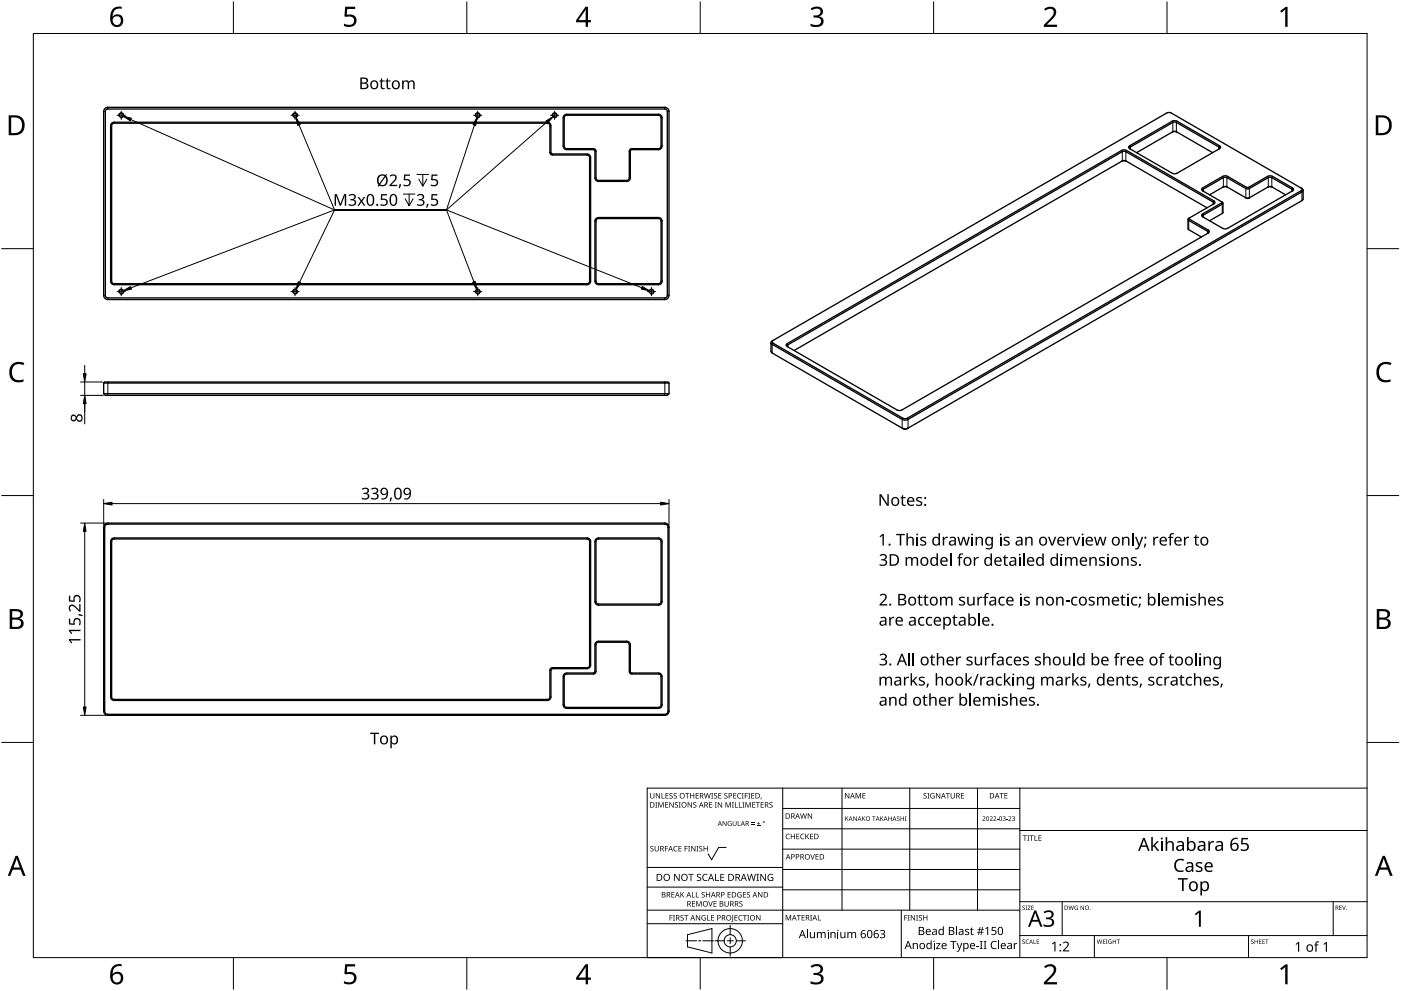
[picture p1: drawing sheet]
<svg xmlns="http://www.w3.org/2000/svg" width="420mm" height="297mm" viewBox="0 0 420 297" stroke-linecap="round" stroke-linejoin="round" font-family="sans-serif">
<g fill="none" stroke="#000" stroke-width=".4">
<path d="M31.6 32.4l.7-.2h167.1a1.25 1.25 0 0 1 1.2 1.2v55.1a1.25 1.25 0 0 1-1.2 1.3h-167.1a1.25 1.25 0 0 1-1.2-1.3v-55.1zM31.8 32.9l.5-.2h167.4l.4 .7v55.4l-.7 .5-167.3-.1-.5-.7v-55.1zM33.6 36.8l.6-.2 130.3 .1 .5 .4 .2 .6v8l.2 .4 10.7 .1 .6 .2 .4 .5v37.7l-.4 .5-.6 .2h-142.2l-.5-.4-.2-.6v-46.6zM33.7 37.2l.5-.3 130.3 .1 .4 .7v8l.2 .5 .6 .3h10.4l.7 .4v37.7l-.7 .4h-142.2l-.4-.7v-46.6zM169.1 34.7l.9-.4h27.8l.6 .4 .2 .6-.1 8.8-.4 .5-.6 .3h-8l-.4 .2-.1 8.2-.4 .9-.6 .2-8.9-.1-.5-.4-.2-.6v-8l-.2-.4h-8.2l-.7-.3-.3-.5-.1-8.8zM169.4 34.8l.6-.2h27.8l.5 .7-.1 8.8-.7 .5h-8l-.6 .2-.2 .5v8l-.4 .7h-9.1l-.5-.7v-8l-.2-.5-.5-.2h-8l-.7-.5-.1-8.8zM351.5 39.6l.8-.2 .7 .2M336.4 48.4l.7-.2 .8 .2M338.6 43.8l12.9-7.5 .8-.1 .7 .1 12.8 7.4 .3 .4-.3 .5-12.8 7.3-.7 .2-.8-.2-12.7-7.3-.3-.3zM339 44.7l-.2-.3 .2-.3 12.7-7.4 .6-.1 13.2 7.5 .3 .3-.3 .3M340.9 45.8l11.4-6.4 11.4 6.4M362.7 58.4l4.7-2.5 6.4 3.5 .9-.1"/>
<path d="M366.7 56.1l.7-.1 .8 .1M373.6 59.3h1.1M380.1 56.1l.8-.1 .7 .1M385.6 58.4l-4.2-2.4-.7-.1-6 3.4M387.4 57.3l.2-.3-.2-.3-6.3-3.6-.7 .1-6.2 3.4-6.8-3.5-6.5 3.6-.2 .3 .2 .3M390.2 56.4l.3 .4-.3 .4-118.3 68.2-1.1-.1-39-22.5-.3-.3 .3-.4M390.8 57v2.6l-.4 .5-118.1 68.2M178.6 65.6l.9-.4h18l.6 .2 .5 .9v18l-.2 .6-.9 .4h-18l-.6-.2-.5-.8v-18zM178.9 65.7l.6-.2h18l.5 .2 .3 .6v18l-.3 .5-.5 .2h-18l-.6-.2-.2-.5v-18zM356.3 65.8v2.9l4 2.3M356.7 65.3v.4l5.7 3.3 .3 .4-.1 .3-92.3 53.3-1.3-.1-33.2-19.3 .3-.6 100.5-58 1.3 .1 26.3 15.3 .1 .4-.2 .3-7.8 4.7 5.9 3.5 .2 .3-.2 .4M362 62.3l-24.4-14.1h-.9l-98.5 56.9"/>
<path d="M363.9 61.2l.2-.3-.2-.3-26.3-15.1-.9-.1-100.4 58-.2 .3 .2 .3M366.3 60.5v.3l-5.6 3.3-.3 .4 .3 .5 6 3.4 1 .2 19.9-11.4 .3-.4-.3-.5-6.4-3.6-1.1 .2-5.9 3.3-6-3.3-1.3-.1-6.5 3.8 .3 .6 6.1 3.7-5.9 3.6-.2 .3 .2 .3M366.8 60.9l-.1 2.9-4 2.4M31.1 114.8v3.2M31.1 114.8h169.5M31.1 114.8l.3-.3h168.9l.3 .3M31.1 118h169.5M31.1 118l.5 .5h168.5l.5-.5M200.6 114.8v3.2M231.2 102.7v2.6l.4 .5 39.3 22.7 .7 .1 .7-.3M231.4 102.3l118.7-68.5 1.2 .1 39.5 22.9v.4l-.4 .3-118.3 68.3-1.5-.1-39-22.5-.3-.3zM270.6 128.3l.8 .2 .9-.2"/>
<path d="M31.3 157.3l1-.5h167.1a1.25 1.25 0 0 1 1.2 1.2v55.2a1.25 1.25 0 0 1-1.2 1.2h-167.1a1.25 1.25 0 0 1-1.2-1.2v-55.2zM31.7 157.4l.6-.3h167.1a.95 .95 0 0 1 .9 .9v55.2a.95 .95 0 0 1-.9 .9h-167.1a.95 .95 0 0 1-.9-.9v-55.2zM33.6 161.5l.6-.3 142.2 .1 .5 .4 .2 .6v37.4l-.4 .5-.6 .2-10.7 .1-.2 .4v8l-.2 .6-.8 .4h-130.3l-.5-.4-.2-.6v-46.6zM33.7 161.8l.5-.3 142.2 .1 .4 .7v37.4l-.7 .4h-10.4l-.6 .2-.2 .6v8l-.2 .5-.5 .2h-130.3l-.4-.7v-46.6zM178.6 161.7l.9-.5h18l.6 .3 .5 .8v18l-.2 .6-.9 .5h-18l-.6-.2-.5-.9v-18zM178.9 161.8l.6-.3h18l.5 .3 .3 .5v18l-.3 .6-.5 .2h-18l-.6-.2-.2-.6v-18zM178.6 192.6l.9-.4h8.5l.6 .2 .4 .9 .1 8.2 .4 .2h8l.6 .2 .4 .5 .1 8.9-.2 .6-.9 .4h-27.5l-.7-.2-.4-.8 .1-8.9 .3-.5 .7-.2h8l.4-.2v-8.2zM178.9 192.7l.6-.2h8.5l.5 .2 .2 .6v8l.2 .5 .6 .2h8l.7 .5 .1 8.8-.3 .5-.5 .2h-27.5l-.6-.2-.2-.5 .1-8.8 .7-.5h8l.5-.2 .2-.5v-8z"/>
<circle cx="36.4" cy="34.6" r=".63"/>
<circle cx="88.5" cy="34.6" r=".63"/>
<circle cx="143.3" cy="34.6" r=".63"/>
<circle cx="166.3" cy="34.6" r=".62"/>
<circle cx="36.4" cy="87.4" r=".63"/>
<circle cx="88.5" cy="87.4" r=".63"/>
<circle cx="143.3" cy="87.4" r=".63"/>
<circle cx="195.4" cy="87.4" r=".63"/>
</g>
<g fill="none" stroke="#000" stroke-width=".3">
<path d="M31.1 33.4h.5M32.3 32.2v.5M33.2 37.7h.3M34.2 36.6v.3M164.2 36.6v.3M164.9 37.7h.3M168.9 35.3h.3M170 34.3v.3M197.5 34.3v.3M198.3 35.3h.3M199.4 32.2v.5M200.1 33.4h.5"/>
<path d="M351.5 36.3l.2 .4v2.8M353 36.3l-.2 .4v2.8M164.9 45.7h.3M165.7 46.2v.3M168.9 43.8h.3M170 44.6v.3M176.1 46.2v.3M176.8 47.2h.3M178 44.6v.3M178.4 45.3h.3M178.4 53.3h.3M179.5 54.1v.3"/>
<path d="M188 54.1v.3M188.7 45.3h.3M188.7 53.3h.3M189.5 44.6v.3M197.5 44.6v.3M198.3 43.8h.3M336.4 45.1l.2 .4v2.7M337.9 45.1l-.3 .4v2.7M338.8 43.7l.2 1M360.7 56.3l.2 1M365.8 43.7l-.3 1M366.7 52.9l.2 .3v2.8"/>
<path d="M368.2 52.9l-.3 .3v2.8M373.8 56.1l-.2 .4v2.8M374.5 56.1l.2 .4v2.8M380.1 52.9l.3 .3v2.8M381.6 52.9l-.2 .3v2.8M387.6 56.3l-.2 1M390.2 57.2l.2 .3v2.6M178.4 66.3h.3M179.5 65.2v.3M197.5 65.2v.3M198.3 66.3h.3M356.7 65.7l-.2 .4v2.7"/>
<path d="M360.7 64.1l.2 1M362.4 69l-.2 1M364.1 60.2l-.2 1M366.3 60.8l.3 .4v2.8M31.1 88.5h.5M32.3 89.3v.5M33.2 84.3h.3M34.2 85v.3M176.1 85v.3M176.8 84.3h.3M178.4 84.3h.3M179.5 85v.3"/>
<path d="M197.5 85v.3M198.3 84.3h.3M199.4 89.3v.5M200.1 88.5h.5M32.3 114.5v4M199.4 114.5v4M231.8 102.8l-.2 .4v2.6M236.1 103l.2 1M270.8 125.3l-.2 .4v2.6M272.1 125.3l.2 .4v2.6M31.1 158h.3M32.3 156.8v.3"/>
<path d="M199.4 156.8v.3M200.3 158h.3M33.2 162.3h.3M34.2 161.2v.3M176.1 161.2v.3M176.8 162.3h.3M178.4 162.3h.3M179.5 161.2v.3M197.5 161.2v.3M198.3 162.3h.3M176.8 199.4h.3M178.4 193.3h.3"/>
<path d="M178.4 180.3h.3M179.5 181.1v.3M179.5 192.2v.3M188 192.2v.3M188.7 193.3h.3M197.5 181.1v.3M198.3 180.3h.3M31.1 213.2h.3M32.3 214.1v.3M33.2 208.9h.3M34.2 209.6v.3M164.2 209.6v.3"/>
<path d="M164.9 208.9h.3M164.9 200.9h.3M165.7 200.1v.3M168.9 202.8h.3M168.9 211.3h.3M170 201.7v.3M170 212v.3M176.1 200.1v.3M178 201.7v.3M178.4 201.3h.3M188.7 201.3h.3M189.5 201.7v.3"/>
<path d="M197.5 201.7v.3M197.5 212v.3M198.3 202.8h.3M198.3 211.3h.3M199.4 214.1v.3M200.3 213.2h.3"/>
</g>
<g fill="none" stroke="#000" stroke-width=".3">
<path d="M35.1 34.6h2.5M36.4 33.3v2.5M87.2 34.6h2.5M88.5 33.3v2.5M142 34.6h2.5M143.3 33.3v2.5M165.1 34.6h2.5M166.3 33.3v2.5M35.1 87.4h2.5M36.4 86.2v2.5M87.2 87.4h2.5M88.5 86.2v2.5"/>
<path d="M142 87.4h2.5M143.3 86.2v2.5M194.1 87.4h2.5M195.4 86.2v2.5"/>
</g>
<path d="M35.6 34.7a.75 .75 0 0 1 .7-.9 .75 .75 0 0 1 .8 .8 .75 .75 0 0 1-.9 .7M87.7 34.7a.75 .75 0 0 1 .7-.9 .75 .75 0 0 1 .8 .8 .75 .75 0 0 1-.9 .7M142.5 34.7a.75 .75 0 0 1 .7-.9 .75 .75 0 0 1 .8 .8 .75 .75 0 0 1-.9 .7M165.6 34.7a.75 .75 0 0 1 .7-.9 .75 .75 0 0 1 .8 .8 .75 .75 0 0 1-.9 .7M35.6 87.5a.75 .75 0 0 1 .7-.8 .75 .75 0 0 1 .8 .8 .75 .75 0 0 1-.9 .7M87.7 87.5a.75 .75 0 0 1 .7-.8 .75 .75 0 0 1 .8 .8 .75 .75 0 0 1-.9 .7M142.5 87.5a.75 .75 0 0 1 .7-.8 .75 .75 0 0 1 .8 .8 .75 .75 0 0 1-.9 .7M194.6 87.5a.75 .75 0 0 1 .7-.8 .75 .75 0 0 1 .8 .8 .75 .75 0 0 1-.9 .7" fill="none" stroke="#000" stroke-width=".3"/>
<path d="M10 10h400v277h-400z" fill="none" stroke="#000" stroke-width=".3"/>
<g fill="none" stroke="#000" stroke-width=".3">
<path d="M70 .5v9.5M140 .5v9.5M210 .5v9.5M280 .5v9.5M350 .5v9.5M.5 74.5h9.5M410 74.5h9.5M.5 148.5h9.5M410 148.5h9.5M.5 222.5h9.5M410 222.5h9.5M70 287v9.5"/>
<path d="M140 287v9.5M210 287v9.5M280 287v9.5M350 287v9.5"/>
</g>
<g fill="#000">
<path d="M103.5 2h3v.7h-2.4l-.1 1.7a1.98 1.98 0 0 1 2.4 .4 1.98 1.98 0 0 1 .2 2.5 2.88 2.88 0 0 1-3.5 .5v-.7a1.93 1.93 0 0 0 3-.6 1.37 1.37 0 0 0-.5-1.4 1.37 1.37 0 0 0-1.4-.1l-.5 .1-.4-.3zM243.1 2.6a2.32 2.32 0 0 1 3.7 .5 1.47 1.47 0 0 1-1.2 1.8 1.59 1.59 0 0 1 1.4 1.8 1.59 1.59 0 0 1-1.8 1.4l-2.1-.3v-.7a2.12 2.12 0 0 0 3.1-.5 1.21 1.21 0 0 0-1.6-1.3h-.6v-.7a1.53 1.53 0 0 0 2.1-1.1 1.49 1.49 0 0 0-2.6-.4zM313.1 2.7a2.03 2.03 0 0 1 2.1-.8 2.03 2.03 0 0 1 1.6 1.7 3.9 3.9 0 0 1-1.6 2.5l-1.2 1.3h3v.7h-3.9v-.6l1.5-1.6a2.56 2.56 0 0 0 1.3-2.9 1.62 1.62 0 0 0-2.4 .2zM383.9 3.3l1.6-1.2h.6v5.9h-.7l.1-5.2-1.2 1zM3.5 109.3a3.3 3.3 0 0 1 3.8-.5l-.3 .7a2.26 2.26 0 0 0-2.6 0 2.26 2.26 0 0 0-.8 2.6 2.12 2.12 0 0 0 3.1 1.7l.4-.1v.7a2.98 2.98 0 0 1-3.4-.4 2.98 2.98 0 0 1-.8-3.3zM413.5 109.3a3.3 3.3 0 0 1 3.8-.5l-.3 .7a2.26 2.26 0 0 0-2.7 0 2.26 2.26 0 0 0-.7 2.6 2.12 2.12 0 0 0 3.1 1.7l.4-.1v.7a2.98 2.98 0 0 1-3.4-.4 2.98 2.98 0 0 1-.8-3.3zM103.5 289h3v.7h-2.4l-.1 1.7a1.98 1.98 0 0 1 2.4 .4 1.98 1.98 0 0 1 .2 2.5 2.88 2.88 0 0 1-3.5 .4v-.6a1.93 1.93 0 0 0 3-.7 1.37 1.37 0 0 0-.5-1.3 1.37 1.37 0 0 0-1.4-.1l-.5 .1-.4-.3zM243.1 289.6a2.32 2.32 0 0 1 3.7 .5 1.47 1.47 0 0 1-1.2 1.8 1.59 1.59 0 0 1 1.4 1.8 1.59 1.59 0 0 1-1.8 1.4l-2.1-.3v-.7a2.12 2.12 0 0 0 3.1-.5 1.21 1.21 0 0 0-1.6-1.4h-.6v-.6a1.53 1.53 0 0 0 2.1-1.1 1.49 1.49 0 0 0-2.6-.4zM313.1 289.7a2.03 2.03 0 0 1 2.1-.8 2.03 2.03 0 0 1 1.6 1.7 3.9 3.9 0 0 1-1.6 2.5l-1.2 1.3h3v.7h-3.9v-.7l1.5-1.5a2.56 2.56 0 0 0 1.3-2.9 1.62 1.62 0 0 0-2.4 .2zM383.9 290.3l1.6-1.2h.6v5.9h-.7l.1-5.2-1.2 1z"/>
<path d="M33.9 2.6a2.88 2.88 0 0 1 2.6-.6v.7a2.02 2.02 0 0 0-2.7 2.3 1.83 1.83 0 0 1 2.6-.3 1.83 1.83 0 0 1 .3 2.6 2.07 2.07 0 0 1-2.6 .6 2.07 2.07 0 0 1-1.1-2.4 4 4 0 0 1 .9-2.9zM33.7 6.2a1.3 1.3 0 0 0 2.6 0 1.3 1.3 0 0 0-2.6 0z"/>
<path d="M175.6 2h.8v4h.8v.7h-.8v1.3h-.8v-1.3h-2.8v-.6zM175.6 2.8l-2.1 3.2h2.1z"/>
<path d="M2.6 34.6h1.8a2.99 2.99 0 0 1 3 3 2.99 2.99 0 0 1-3.1 2.9h-1.7zM3.4 35.2v4.7h.8a2.35 2.35 0 0 0 2.4-2.1 2.35 2.35 0 0 0-2-2.6z"/>
<path d="M412.6 34.6h1.8a2.99 2.99 0 0 1 3 3 2.99 2.99 0 0 1-3.1 2.9h-1.7zM413.3 35.2v4.7h.9a2.35 2.35 0 0 0 2.4-2.1 2.35 2.35 0 0 0-2-2.6z"/>
<path d="M2.9 182.6h1.7a1.68 1.68 0 0 1 2.3 1.7 1.37 1.37 0 0 1-1.2 1.1 1.61 1.61 0 0 1 1.4 2 1.61 1.61 0 0 1-2.1 1.1h-2.1zM3.7 185.7v2.2h1.2a1.13 1.13 0 0 0 1.4-1.1 1.13 1.13 0 0 0-1.5-1.1zM3.7 183.2v1.9h1.1a1.02 1.02 0 0 0 1.3-1 1.02 1.02 0 0 0-1.4-.9z"/>
<path d="M412.9 182.6h1.7a1.68 1.68 0 0 1 2.3 1.7 1.37 1.37 0 0 1-1.2 1.1 1.61 1.61 0 0 1 1.3 2 1.61 1.61 0 0 1-2 1.1h-2.1zM413.7 185.7v2.2h1.2a1.13 1.13 0 0 0 1.4-1.1 1.13 1.13 0 0 0-1.5-1.1zM413.7 183.2v1.9h1.1a1.02 1.02 0 0 0 1.3-1 1.02 1.02 0 0 0-1.5-.9z"/>
<path d="M4.7 256.5h.6l2.4 6h-.8l-.7-1.8h-2.4l-.7 1.8h-.8zM5 257.3l-.9 2.7h1.8z"/>
<path d="M414.7 256.5h.6l2.4 6h-.8l-.7-1.8h-2.4l-.7 1.8h-.8zM415 257.3l-1 2.7h1.9z"/>
<path d="M33.9 289.6a2.88 2.88 0 0 1 2.6-.6v.7a2.02 2.02 0 0 0-2.7 2.3 1.83 1.83 0 0 1 2.6-.3 1.83 1.83 0 0 1 .3 2.6 2.07 2.07 0 0 1-2.6 .6 2.07 2.07 0 0 1-1.1-2.4 4 4 0 0 1 .9-2.9zM33.7 293.2a1.3 1.3 0 0 0 2.6 0 1.3 1.3 0 0 0-2.6 0z"/>
<path d="M175.6 289h.8v4h.8v.7h-.8v1.3h-.8v-1.3h-2.8v-.6zM175.6 289.8l-2.1 3.2h2.1z"/>
</g>
<g fill="none" stroke="#000" stroke-width=".3">
<path d="M234.7 236.2v50.8h-40.6v-50.8h215.9M252.5 236.2v36.6M272.8 236.2v36.6M293.2 236.2v36.6M305.9 236.2v50.8M217.8 254h-2.3l-2.1 3.7-1-1.8M234.7 242.3h71.2M234.7 248.4h71.2M234.7 254.5h71.2M305.9 248.9h104.1M194.1 276.9h40.6M194.1 272.8h111.8"/>
<path d="M194.1 265.9h40.6M194.1 260h40.6M219 277.4v2.8M234.7 260.6h71.2M234.7 266.7h71.2M242.2 278.6v2.6M270.3 272.8v14.2M286.9 277.7v2.6M305.9 270.3h104.1M318.6 270.3v10.1M399.8 270.3v10.1M205.7 282h3.2"/>
<path d="M206.2 280.2l7.3-1.9v7.3l-7.3-1.8zM209.5 282h.7M210.8 282h3.2M214.4 282h2.8M218.1 282h1.8M219 281.1v1.8M219 283.8v2.8M220.8 282h2.8M299.5 281.9v2.6M305.9 280.4h104.1M328.2 280.4v6.6M374.4 280.4v6.6"/>
<circle cx="219" cy="282" r="1.83"/>
<circle cx="219" cy="282" r="3.7"/>
</g>
<g fill="#000">
<path d="M195 237.7h.2v1.1a.42 .42 0 0 0 .4 .4 .42 .42 0 0 0 .4-.4v-1.1h.2v1.1a.62 .62 0 0 1-.6 .6 .62 .62 0 0 1-.6-.6zM196.7 237.7h.2l.9 1.4v-1.4h.2v1.6h-.3l-.8-1.3v1.3h-.2zM198.4 237.7h.2v1.5h.7v.1h-.9zM199.6 237.7h.9v.2h-.7v.5h.6v.2h-.6v.6h.7v.1h-.9zM200.8 237.9l.6-.2 .3 .1v.2a.38 .38 0 0 0-.5-.2 .38 .38 0 0 0-.2 .5 .38 .38 0 0 0 .5 .2 .53 .53 0 0 1 .1 .8 .53 .53 0 0 1-.8 0v-.2a.41 .41 0 0 0 .6 .1 .41 .41 0 0 0 .1-.5 .41 .41 0 0 0-.5-.2zM202.1 237.9l.5-.2 .4 .1-.1 .2a.38 .38 0 0 0-.5-.2 .38 .38 0 0 0-.2 .5 .38 .38 0 0 0 .5 .2 .53 .53 0 0 1 .2 .8 .53 .53 0 0 1-.8 0v-.2a.41 .41 0 0 0 .5 .1 .41 .41 0 0 0 .2-.5 .41 .41 0 0 0-.6-.2zM205.5 237.7h1.2v.2h-.5v1.4h-.2v-1.4h-.5zM207 237.7h.2v.7h.8v-.7h.2v1.6h-.2v-.7h-.8v.7h-.2zM208.6 237.7h.9v.2h-.7v.5h.7v.2h-.7v.6h.7v.1h-.9zM211.1 237.7h.2l.4 1.4 .3-1.4h.2l.4 1.4 .4-1.4h.2l-.5 1.6h-.2l-.4-1.3-.3 1.3h-.3zM213.3 237.7h.6l-.2 .2v1.3l.2 .1h-.6l.2-.1v-1.3zM214.2 237.9l.5-.2 .4 .1-.1 .2a.38 .38 0 0 0-.5-.2 .38 .38 0 0 0-.2 .5 .38 .38 0 0 0 .5 .2 .53 .53 0 0 1 .2 .8 .53 .53 0 0 1-.8 0v-.2a.41 .41 0 0 0 .5 .1 .41 .41 0 0 0 .2-.5 .41 .41 0 0 0-.6-.2z"/>
<path d="M215.4 237.7h.9v.2h-.7v.5h.7v.2h-.7v.6h.7v.1h-.9zM217.3 237.9l.5-.2 .4 .1-.1 .2a.38 .38 0 0 0-.5-.2 .38 .38 0 0 0-.2 .5 .38 .38 0 0 0 .5 .2 .53 .53 0 0 1 .2 .8 .53 .53 0 0 1-.8 0v-.2a.41 .41 0 0 0 .5 .1 .41 .41 0 0 0 .2-.5 .41 .41 0 0 0-.6-.2zM219.9 237.7h.9v.2h-.7v.5h.7v.2h-.7v.6h.7v.1h-.9zM221.3 237.9l.6-.2 .4 .1-.1 .2a.65 .65 0 0 0-.9 .6 .65 .65 0 0 0 .9 .5 .77 .77 0 0 1-1.1-.1 .77 .77 0 0 1 .2-1.1zM222.5 237.7h.5l-.1 .2v1.3l.1 .1h-.5l.2-.1v-1.3zM223.4 237.7h.9v.2h-.7v.6h.6v.2h-.6v.6h-.2zM224.4 237.7h.6l-.2 .2v1.3l.2 .1h-.6l.2-.1v-1.3zM225.3 237.7h.9v.2h-.7v.5h.7v.2h-.7v.6h.7v.1h-.9zM228.2 239.1h.2l-.3 .5zM253.4 237.7h.3l.8 1.3v-1.3h.2v1.6h-.2l-.9-1.3v1.3h-.2zM256.6 237.7h.3l.5 1.3 .5-1.3h.3v1.6h-.2v-1.4l-.7 1.4-.5-1.4v1.4h-.2zM258.6 237.7h1v.2h-.7v.5h.6v.2h-.6v.5h.7v.2h-1z"/>
<path d="M277 237.9l.6-.2 .3 .1-.1 .2a.38 .38 0 0 0-.5-.2 .38 .38 0 0 0-.1 .5 .38 .38 0 0 0 .5 .2 .53 .53 0 0 1 .1 .8 .53 .53 0 0 1-.8 0v-.2a.41 .41 0 0 0 .6 .1 .41 .41 0 0 0 .1-.5 .41 .41 0 0 0-.5-.2zM278.1 237.7h.6l-.2 .2v1.3l.2 .1h-.6l.2-.1v-1.3zM279.2 237.9l.7-.2 .4 .1-.1 .2a.67 .67 0 0 0-1 .5 .67 .67 0 0 0 .9 .6v-.4h-.4v-.2h.6v.8a.88 .88 0 0 1-1.2-.2 .88 .88 0 0 1 .1-1.2zM280.7 237.7h.2l.9 1.4v-1.4h.2v1.6h-.3l-.8-1.3v1.3h-.2zM283.7 237.7h1.2v.2h-.5v1.4h-.2v-1.4h-.5zM285.1 237.7h.2v1.1a.42 .42 0 0 0 .4 .4 .42 .42 0 0 0 .4-.4v-1.1h.2v1.1a.62 .62 0 0 1-.6 .6 .62 .62 0 0 1-.6-.6zM288.2 237.7h.9v.2h-.7v.5h.7v.2h-.7v.6h.7v.1h-.9zM299.8 237.7h1.2v.2h-.5v1.4h-.2v-1.4h-.5zM301.2 237.7h.9v.2h-.7v.5h.7v.2h-.7v.5h.7v.2h-.9zM195.1 253.7l.6-.2 .3 .1-.1 .2a.38 .38 0 0 0-.5-.1 .38 .38 0 0 0-.1 .5 .38 .38 0 0 0 .4 .2 .53 .53 0 0 1 .2 .7 .53 .53 0 0 1-.8 .1v-.2a.41 .41 0 0 0 .6 .1 .41 .41 0 0 0 .1-.6 .41 .41 0 0 0-.6-.2zM196.5 240.4h.6l-.2 .2v1.3l.2 .2h-.6l.2-.2v-1.3zM196.3 253.6h.2v1a.42 .42 0 0 0 .5 .4 .42 .42 0 0 0 .4-.4v-1h.2v1a.62 .62 0 0 1-.6 .6 .62 .62 0 0 1-.7-.6z"/>
<path d="M197.4 240.4h.3l.5 1.4 .5-1.4h.3v1.7h-.2v-1.5l-.7 1.5-.5-1.5v1.5h-.2zM199.4 253.6h.9v.1h-.7v.6h.7v.2h-.7v.7h-.2zM199.5 240.4h.9v.2h-.7v.5h.6v.2h-.6v.6h.7v.2h-.9zM200.7 240.4h.3l.8 1.4v-1.4h.2v1.7h-.2l-.9-1.4v1.4h-.2zM202.2 253.8l.5-.3 .5 .1-.1 .2a.65 .65 0 0 0-.9 .6 .65 .65 0 0 0 .9 .6 .77 .77 0 0 1-1.1-.1 .77 .77 0 0 1 .2-1.1zM202.5 240.6l.5-.2 .3 .1v.2a.38 .38 0 0 0-.5-.2 .38 .38 0 0 0-.2 .5 .38 .38 0 0 0 .5 .2 .53 .53 0 0 1 .1 .8 .53 .53 0 0 1-.8 0l.1-.1a.41 .41 0 0 0 .5 0 .41 .41 0 0 0 .1-.5 .41 .41 0 0 0-.5-.2zM203.6 240.4h.6l-.2 .2v1.3l.2 .2h-.6l.2-.2v-1.3zM203.5 253.6h.9v.1h-.7v.6h.6v.1h-.6v.6h.7v.2h-.9zM205.3 253.6h.9v.1h-.7v.6h.7v.2h-.7v.7h-.2zM206.4 253.6h.6l-.2 .1v1.3l.2 .2h-.6l.2-.2v-1.3zM206.2 240.4h.3l.8 1.4v-1.4h.2v1.7h-.2l-.9-1.4v1.4h-.2zM207.3 253.6h.2l.9 1.3v-1.3h.2v1.6h-.3l-.8-1.4v1.4h-.2z"/>
<path d="M208 240.6l.5-.2 .3 .1v.2a.38 .38 0 0 0-.5-.2 .38 .38 0 0 0-.2 .5 .38 .38 0 0 0 .5 .2 .53 .53 0 0 1 .2 .8 .53 .53 0 0 1-.9 0l.1-.1a.41 .41 0 0 0 .5 0 .41 .41 0 0 0 .1-.5 .41 .41 0 0 0-.5-.2zM208.9 253.6h.6l-.2 .1v1.3l.2 .2h-.6l.2-.2v-1.3zM209.8 253.7l.5-.2 .3 .1v.2a.38 .38 0 0 0-.5-.1 .38 .38 0 0 0-.2 .5 .38 .38 0 0 0 .5 .2 .53 .53 0 0 1 .2 .7 .53 .53 0 0 1-.9 .1l.1-.2a.41 .41 0 0 0 .5 .1 .41 .41 0 0 0 .1-.6 .41 .41 0 0 0-.5-.2zM211 253.6h.2v.7h.8v-.7h.2v1.6h-.2v-.8h-.8v.8h-.2zM212.7 240.4h.9v.2h-.7v.5h.6v.2h-.6v.6h.7v.2h-.9zM214.4 240.4h.6l-.2 .2v1.3l.2 .2h-.6l.2-.2v-1.3zM215.3 240.4h.2l.9 1.4v-1.4h.2v1.7h-.3l-.8-1.4v1.4h-.2zM216.7 246.1h.2l.8 1.2v-1.2h.2v1.5h-.2l-.8-1.2v1.2h-.2zM217.6 240.4h.3l.5 1.4 .5-1.4h.3v1.7h-.2v-1.5l-.7 1.5-.5-1.5v1.5h-.2zM218.4 246.3l.6-.2 .4 .1-.2 .1a.6 .6 0 0 0-.8 .5 .6 .6 0 0 0 .8 .6v-.4l-.3-.2h.5v.7a.8 .8 0 0 1-1-.2 .8 .8 0 0 1 0-1zM219.5 240.4h.6l-.2 .2v1.3l.2 .2h-.6l.2-.2v-1.3zM220.4 240.4h.2v1.5h.7v.2h-.9z"/>
<path d="M219.7 246.1h.2v.9a.38 .38 0 0 0 .4 .4 .38 .38 0 0 0 .4-.4v-.9h.2v.9a.56 .56 0 0 1-.6 .6 .56 .56 0 0 1-.6-.6zM221.3 246.1h.1v1.3h.7v.2h-.8zM221.6 240.4h.2v1.5h.7v.2h-.9zM222.7 240.4h.5l-.1 .2v1.3l.1 .2h-.5l.1-.2v-1.3zM223.6 240.4h.3l.5 1.4 .5-1.4h.3v1.7h-.2v-1.5l-.7 1.5-.6-1.5v1.5h-.1zM225.3 247l1 .1zM225.3 246.6l1 .1zM225.6 240.4h.9v.2h-.7v.5h.7v.2h-.7v.6h.7v.2h-.9zM227 247.4l1 .2zM226.7 240.4h1.2v.2h-.5v1.5h-.2v-1.5h-.5zM227.4 246.3l.2 .5h.4l-.4 .1v.4l-.2-.4h-.4l.4-.1zM228.1 240.4h.9v.2h-.7v.5h.7v.2h-.7v.6h.7v.2h-.9z"/>
<path d="M230.8 240.6l.6-.2 .3 .1-.1 .2a.38 .38 0 0 0-.5-.2 .38 .38 0 0 0-.1 .5 .38 .38 0 0 0 .4 .2 .53 .53 0 0 1 .2 .8 .53 .53 0 0 1-.8 0v-.1a.41 .41 0 0 0 .6 0 .41 .41 0 0 0 .1-.5 .41 .41 0 0 0-.6-.2zM235.8 250.1l.6-.2 .5 .1-.1 .2a.65 .65 0 0 0-1 .5 .65 .65 0 0 0 1 .6 .77 .77 0 0 1-1.1-.1 .77 .77 0 0 1 .1-1.1zM237.2 249.9h.2v.7h.8v-.7h.2v1.6h-.2v-.7h-.8v.7h-.2zM238.8 249.9h.9v.2h-.7v.5h.7v.2h-.7v.5h.7v.2h-.9zM240.2 250.1l.6-.2 .4 .1v.2a.65 .65 0 0 0-1 .5 .65 .65 0 0 0 1 .6 .77 .77 0 0 1-1.1-.1 .77 .77 0 0 1 .1-1.1zM240 243.8h.2l.3 1.4 .4-1.4h.2l.4 1.4 .3-1.4h.2l-.4 1.6h-.2l-.4-1.4-.4 1.4h-.2zM241.5 249.9h.2v.8l.7-.8h.3l-.7 .7 .7 .9h-.2l-.6-.7-.2 .7h-.2zM243 256h.2l.5 1.4 .4-1.4h.3l-.6 1.6h-.2zM242.3 243.8h.2l.9 1.3-.1-1.3h.2v1.6h-.2l-.9-1.3v1.3h-.1zM242.9 249.9h.9v.2h-.7v.5h.7v.2h-.7v.5h.7v.2h-.9zM244.6 256h.9v.2h-.7v.5h.6v.2h-.6v.5h.7v.2h-.9zM253.5 244.7h.2v.7l.8-.7-.6 .6 .6 .8-.7-.7-.1 .7h-.2z"/>
<path d="M255.9 244.7h.2l.7 1.1v-1.1h.2v1.4h-.2l-.8-1.2 .1 1.2h-.2zM258.6 244.7h.1v.7l.8-.7-.5 .6 .6 .8-.7-.7-.2 .7h-.1zM261.6 244.7h1l-.4 .1v1.3h-.2v-1.3zM264 244.7h.2v.7l.8-.7-.6 .6 .6 .8-.7-.7-.1 .7h-.2zM266.4 244.7h.2v.6h.7v-.6h.1v1.4h-.1v-.7h-.7v.7h-.2zM269 244.8l.5-.1 .2 .2a.33 .33 0 0 0-.4-.1 .33 .33 0 0 0-.1 .5 .33 .33 0 0 0 .4 .1 .43 .43 0 0 1 0 .7 .43 .43 0 0 1-.7-.3 .33 .33 0 0 0 .5 .2 .33 .33 0 0 0 .1-.5l-.5-.3zM270.1 244.7h.1v.6h.7v-.6h.2v1.4h-.2v-.7h-.7v.7h-.1zM271.4 244.7h.5l-.2 .1 .2 1.3h-.5l.1-.2zM294.7 244.8a.49 .49 0 0 1 .8 .1 .49 .49 0 0 1-.4 .7l-.2 .3 .6 .2h-.9l.4-.5a.37 .37 0 0 0 .4-.6 .37 .37 0 0 0-.7-.1zM296.8 244.8a.49 .49 0 0 1 .8 .1 .49 .49 0 0 1-.3 .7l-.3 .3 .7 .2h-.9l.4-.5a.37 .37 0 0 0 .3-.6 .37 .37 0 0 0-.6-.1zM297.9 244.8a.49 .49 0 0 1 .8 .1 .49 .49 0 0 1-.3 .7l-.3 .3 .7 .2h-.9l.4-.5a.37 .37 0 0 0 .3-.6 .37 .37 0 0 0-.6-.1zM299 245.5l.4 .1z"/>
<path d="M300.7 244.8a.42 .42 0 0 1 .7-.2 .42 .42 0 0 1-.1 .7 .44 .44 0 0 1 .2 .7 .44 .44 0 0 1-.7 0l-.1-.2a.35 .35 0 0 0 .5 .2 .35 .35 0 0 0 .1-.5l-.4-.2a.3 .3 0 0 0 .4-.1 .3 .3 0 0 0-.1-.4 .3 .3 0 0 0-.4 .1zM301.8 245.5l.4 .1zM302.4 244.8a.49 .49 0 0 1 .8 .1 .49 .49 0 0 1-.3 .7l-.3 .3 .7 .2h-.9l.4-.5a.37 .37 0 0 0 .3-.6 .37 .37 0 0 0-.6-.1zM303.5 244.8a.42 .42 0 0 1 .7-.2 .42 .42 0 0 1-.1 .7 .44 .44 0 0 1 .2 .7 .44 .44 0 0 1-.7 0l-.1-.2a.35 .35 0 0 0 .5 .2 .35 .35 0 0 0 .1-.5l-.4-.2a.3 .3 0 0 0 .4-.1 .3 .3 0 0 0-.1-.4 .3 .3 0 0 0-.4 .1zM306.8 250.4h1.2v.2h-.5v1.4h-.2v-1.4h-.5zM308.1 250.4h.6l-.2 .2v1.3l.2 .1h-.6l.2-.1v-1.3zM308.8 250.4h1.2v.2h-.5v1.4h-.2v-1.4h-.5zM310.2 250.4h.3v1.4h.7v.2h-1zM311.4 250.4h.9v.2h-.7v.5h.7v.2h-.7v.5h.7v.2h-.9zM345.3 250.9h.4v2.6l1.3-1.4h.6l-1.2 1.3 1.2 1.6h-.5l-1-1.3-.4 .3v1h-.4zM348.2 252.1h.4v2.9h-.4zM349.6 250.9h.4v1.6a1.12 1.12 0 0 1 1.2-.4 1.12 1.12 0 0 1 .8 1v1.9h-.4v-1.8a.78 .78 0 0 0-1-.7 .78 .78 0 0 0-.6 1v1.5h-.4z"/>
<path d="M352.6 257.9a2.17 2.17 0 0 1 2.5-.3l-.2 .4a1.55 1.55 0 0 0-2 .3 1.55 1.55 0 0 0 0 2 1.51 1.51 0 0 0 2 .5v.4a2.03 2.03 0 0 1-2.5-.6 2.03 2.03 0 0 1 .2-2.7zM362.4 252.1h.4l.1 .6 .5-.6h.7l-.1 .4-.6 .1-.4 .4-.1 2h-.5zM372.3 251.2h2v.4h-1.6l-.1 1.1a1.3 1.3 0 0 1 2 1.1 1.3 1.3 0 0 1-1.8 1.3l-.7-.2v-.5a1.12 1.12 0 0 0 1.2 .3 1.12 1.12 0 0 0 .7-1 1.08 1.08 0 0 0-1.6-.6l-.2-.1zM200.8 274.3h.9v.2h-.7v.5h.7v.2h-.7v.7h-.2zM201.4 267.4h.9v.2h-.7v.5h.6v.1h-.6v.6h.7v.2h-.9zM201.8 274.3h.6l-.2 .2v1.3l.2 .1h-.6l.2-.1v-1.3zM202.2 261.9h.3l1.1 1.8v-1.8h.2v2.1h-.3l-1.1-1.7v1.7h-.2zM204.1 274.4l.6-.1 .3 .1v.1a.38 .38 0 0 0-.5-.1 .38 .38 0 0 0-.2 .5 .38 .38 0 0 0 .5 .2 .53 .53 0 0 1 .1 .8 .53 .53 0 0 1-.8 0l.1-.2a.41 .41 0 0 0 .5 .1 .41 .41 0 0 0 .1-.6 .41 .41 0 0 0-.5-.1zM204.1 267.4h.2v.8l.7-.8h.2l-.6 .7 .7 .9h-.3l-.6-.8-.1 .8h-.2zM205.2 274.3h1.2v.2h-.5v1.4h-.2v-1.4h-.5zM206.4 261.9h1.6v.3h-.6v1.8h-.3v-1.8h-.7zM207.5 267.4h.2v1.4h.7v.2h-.9z"/>
<path d="M207.5 270.1h.9v.2h-.7v.5h.7v.2h-.7v.6h.7v.1h-.9zM208.7 267.4h.2v1.4h.7v.2h-.9zM208.8 270.1h.3l.5 1.3 .5-1.3h.3v1.6h-.2v-1.4l-.7 1.4-.5-1.4v1.4h-.2zM208.7 274.3h.2l.9 1.3v-1.3h.2v1.6h-.3l-.8-1.3v1.3h-.2zM209.1 262.1l.4-.2 .7 .1-.2 .2a.44 .44 0 0 0-.7 .2 .44 .44 0 0 0 .5 .5 .66 .66 0 0 1 .4 1 .66 .66 0 0 1-1 .1h-.2v-.3l.3 .1a.47 .47 0 0 0 .7-.3 .47 .47 0 0 0-.6-.5l-.4-.3zM210.6 274.5l.7-.2 .4 .1-.1 .1a.67 .67 0 0 0-1 .5 .67 .67 0 0 0 .9 .7v-.5h-.4v-.1h.6v.8a.88 .88 0 0 1-1.2-.2 .88 .88 0 0 1 .1-1.2zM210.5 267.5l.5-.1 .4 .1-.1 .1a.38 .38 0 0 0-.5-.1 .38 .38 0 0 0-.2 .5 .38 .38 0 0 0 .5 .2 .53 .53 0 0 1 .2 .8 .53 .53 0 0 1-.8 0v-.2a.41 .41 0 0 0 .5 .1 .41 .41 0 0 0 .1-.6 .41 .41 0 0 0-.5-.1zM210.9 262.2l.7-.3 .6 .1-.1 .3a.84 .84 0 0 0-1.2 .7 .84 .84 0 0 0 1.2 .8v.2a1.1 1.1 0 0 1-1.4-.4 1.1 1.1 0 0 1 .2-1.4zM212.1 274.3h.2v1.4h.7v.2h-.9zM212.4 270.1h.2l.5 1.4 .5-1.4h.2l-.6 1.6h-.2zM211.7 267.4h.2v.7h.9v-.7h.2v1.6h-.2v-.8h-.9v.8h-.2zM213.3 274.3h.9v.2h-.7v.5h.6v.2h-.6v.5h.7v.2h-.9z"/>
<path d="M214.5 261.9h.2v1.9h1v.2h-1.2zM214 270.1h.9v.2h-.7v.5h.7v.2h-.7v.6h.7v.1h-.9zM216 261.9h1.2v.3h-.9v.6h.8v.3h-.8v.7h.9v.2h-1.2zM217.3 270.1h.2v1.1a.42 .42 0 0 0 .4 .4 .42 .42 0 0 0 .4-.4v-1.1h.2v1.1a.62 .62 0 0 1-.6 .6 .62 .62 0 0 1-.6-.6zM218.2 267.4h.9v.2h-.7v.5h.7v.1h-.7v.6h.7v.2h-.9zM219.6 274.3h.3l-.1 1.7-.5 .3v-.2l.3-.1zM220.3 274.3h.9v.2h-.7v.5h.6v.2h-.6v.5h.7v.2h-.9zM221.3 267.6l.7-.2 .4 .1-.1 .1a.67 .67 0 0 0-1 .5 .67 .67 0 0 0 .9 .7v-.5h-.4v-.2h.6v.8a.88 .88 0 0 1-1.2-.1 .88 .88 0 0 1 .1-1.2zM221.7 274.5l.5-.2 .5 .1-.1 .1a.65 .65 0 0 0-.9 .6 .65 .65 0 0 0 .9 .6 .77 .77 0 0 1-1.1-.1 .77 .77 0 0 1 .2-1.1zM221.8 270.3l.5-.2 .4 .1-.1 .2a.38 .38 0 0 0-.5-.2 .38 .38 0 0 0-.2 .5 .38 .38 0 0 0 .5 .2 .53 .53 0 0 1 .2 .8 .53 .53 0 0 1-.8 0v-.2a.41 .41 0 0 0 .5 .1 .41 .41 0 0 0 .2-.5 .41 .41 0 0 0-.6-.2zM222.8 274.3h1.2v.2h-.5v1.4h-.2v-1.4h-.5zM222.8 267.4h.9v.2h-.7v.5h.7v.1h-.7v.6h.7v.2h-.9z"/>
<path d="M224.1 274.3h.6l-.2 .2v1.3l.2 .1h-.6l.2-.1v-1.3zM224 267.5l.6-.1 .3 .1v.1a.38 .38 0 0 0-.5-.1 .38 .38 0 0 0-.2 .5 .38 .38 0 0 0 .5 .2 .53 .53 0 0 1 .1 .8 .53 .53 0 0 1-.8 0l.1-.2a.41 .41 0 0 0 .5 .1 .41 .41 0 0 0 .1-.6 .41 .41 0 0 0-.5-.1zM224 261.9h.3l.4 1.8 .5-1.8h.3l.5 1.8 .4-1.8h.3l-.6 2.1h-.2l-.5-1.8-.5 1.8h-.3zM226.9 261.9h.7l-.2 .3v1.6l.2 .2h-.7l.2-.2v-1.6zM226.8 274.3h.2l.9 1.3v-1.3h.2v1.6h-.3l-.8-1.3v1.3h-.2zM227.3 267.4h.3l.8 1.3v-1.3h.2v1.6h-.2l-.9-1.3v1.3h-.2zM228 261.9h.3l1.2 1.8-.1-1.8h.3v2.1h-.3l-1.1-1.7v1.7h-.3zM230.5 262.2l.9-.3 .5 .1-.1 .3a.87 .87 0 0 0-1.4 .6 .87 .87 0 0 0 1.2 .9v-.6h-.4v-.3h.7v1.1a1.15 1.15 0 0 1-1.5-.3 1.15 1.15 0 0 1 .1-1.5zM235.6 274.3h.3l.5 1.3 .6-1.3h.3v1.6h-.2v-1.4l-.7 1.4-.6-1.4v1.4h-.2zM238.9 274.3h1.3v.2h-.5v1.4h-.2v-1.4h-.6zM240.4 274.3h.9v.2h-.7v.5h.7v.1h-.7v.6h.7v.2h-.9zM242.9 279.4h.3v1.1a.49 .49 0 0 0 .6 .5 .49 .49 0 0 0 .3-.7v-.9h.3v1.8h-.2l-.1-.2a.7 .7 0 0 1-.7 .2 .7 .7 0 0 1-.5-.6z"/>
<path d="M242.9 274.3h.6l-.2 .1v1.3l.2 .2h-.6l.2-.2v-1.3zM245.3 274.3h.2v1.4h.7v.2h-.9zM252 279.4h.3v1.1a.49 .49 0 0 0 .6 .5 .49 .49 0 0 0 .4-.7v-.9h.3v1.8h-.3v-.2a.7 .7 0 0 1-.8 .2 .7 .7 0 0 1-.5-.6zM263.9 279l.2-.1a.73 .73 0 0 1 1-.2 .73 .73 0 0 1 .1 1.1l-.3 .1a.72 .72 0 0 1 .6 1 .72 .72 0 0 1-1.1 .3l-.5-.1v-.3l.3 .1a.57 .57 0 0 0 .8 0 .57 .57 0 0 0 0-.8 .57 .57 0 0 0-.7 0v-.3a.49 .49 0 0 0 .7-.1 .49 .49 0 0 0-.2-.7l-.7 .2zM271.2 274.3h.9v.2h-.7v.5h.7v.2h-.7v.7h-.2zM272.2 274.3h.6l-.2 .2v1.3l.2 .1h-.6l.2-.1v-1.3zM273.1 274.3h.3l.8 1.3v-1.3h.2v1.6h-.2l-.9-1.3v1.3h-.2zM274.7 274.3h.6l-.2 .2v1.3l.2 .1h-.6l.2-.1v-1.3zM275.6 274.4l.6-.1 .3 .1v.1a.38 .38 0 0 0-.5-.1 .38 .38 0 0 0-.2 .5 .38 .38 0 0 0 .5 .2 .53 .53 0 0 1 .1 .8 .53 .53 0 0 1-.8 0v-.2a.41 .41 0 0 0 .6 .1 .41 .41 0 0 0 .1-.6 .41 .41 0 0 0-.5-.1zM276.9 274.3h.2v.7h.8v-.7h.2v1.6h-.2v-.7h-.8v.7h-.2zM289.5 278.6l.4-.2 .8 .1-.1 .3-.3-.1a.35 .35 0 0 0-.5-.1 .35 .35 0 0 0-.1 .4 .35 .35 0 0 0 .4 .2 .61 .61 0 0 1 .5 .9 .61 .61 0 0 1-1 .2l-.2-.1v-.3l.4 .1a.38 .38 0 0 0 .6-.3 .38 .38 0 0 0-.6-.3l-.4-.3zM297.5 277.8h1.2v.3h-1v.7a.85 .85 0 0 1 1.1 .9 .85 .85 0 0 1-1.4 .5l-.1-.3a.65 .65 0 0 0 .9 .2 .65 .65 0 0 0 .2-1l-1-.1z"/>
<path d="M306.7 271.6l.4-.2 .2 .2a.32 .32 0 0 0-.4 0 .32 .32 0 0 0-.1 .4 .32 .32 0 0 0 .4 .1 .41 .41 0 0 1 0 .7 .41 .41 0 0 1-.6-.2 .31 .31 0 0 0 .4 .1 .31 .31 0 0 0 .1-.5l-.5-.2zM307.6 271.5h.4l-.1 .1 .1 1.2h-.4l.1-.2zM308.2 271.5h.8l-.6 1.1 .7 .2h-.9l.6-1.2zM309.3 271.5h.7l-.5 .1v.4h.5l-.5 .1v.5l.5 .2h-.7zM313 273.4a1.69 1.69 0 0 1 1.8-.6 1.69 1.69 0 0 1 1.2 1.5l-.4 .7-.6 .2a1.31 1.31 0 0 1 1.2 1.5 1.31 1.31 0 0 1-1.5 1.1l-1.8-.2v-.6a1.73 1.73 0 0 0 2.6-.4 .99 .99 0 0 0-1.3-1.1h-.5v-.5a1.13 1.13 0 0 0 1.2-.1 1.13 1.13 0 0 0 .4-1.1 1.42 1.42 0 0 0-2 0zM320.4 271.5h.2l.3 1.1 .3-1.1h.1l.3 1.1 .3-1.1h.2l-.4 1.3h-.1l-.3-1.2-.4 1.2h-.1zM322.4 271.6l.9-.1-.3 .1a.53 .53 0 0 0-.6 .6 .53 .53 0 0 0 .7 .4v-.4l-.3-.1h.5v.6a.71 .71 0 0 1-.9-.1 .71 .71 0 0 1 0-1zM324.1 271.5l.9 1-.1-1h.2v1.3l-.9-1.1-.1 1.1zM353.3 263.2h2.9v.4h-1.2v3.5h-.5v-3.5h-1.2zM358.3 273.9l1.3-1h.5v4.9h-.6l.1-4.2-1 .7zM358.8 258.7l.6-.3 1.2 .2-.1 .3-.7-.1a.47 .47 0 0 0-.7 .2 .47 .47 0 0 0 .5 .6 .97 .97 0 0 1 1.1 1.1 .97 .97 0 0 1-1.5 .7l-.6-.2v-.4l.7 .2a.56 .56 0 0 0 .9-.3 .56 .56 0 0 0-.7-.7l-.2-.1a.78 .78 0 0 1-.5-1.2zM401.7 271.4h.7l-.6 .2v.4h.6l-.6 .1v.5l.6 .1h-.7z"/>
<path d="M402.5 271.4h.2l.4 1.2 .3-1.2h.2l-.5 1.3zM245 279.4h.2l.1 .2a.69 .69 0 0 1 1.1 0 .65 .65 0 0 1 .7-.2 .65 .65 0 0 1 .5 .6v1.2h-.3v-1.2a.45 .45 0 0 0-.5-.4 .45 .45 0 0 0-.4 .6v1h-.2v-1.2a.46 .46 0 0 0-.6-.4 .46 .46 0 0 0-.3 .6v1h-.3zM248.2 279.4h.3v1.8h-.3zM249 279.4h.3v.2a.7 .7 0 0 1 .8-.2 .7 .7 0 0 1 .5 .6v1.2h-.3v-1.2a.49 .49 0 0 0-.6-.4 .49 .49 0 0 0-.4 .6v1h-.3zM251.2 279.4h.3v1.8h-.3zM254.1 279.4h.3v.2a.69 .69 0 0 1 1.1 0 .65 .65 0 0 1 .8-.2 .65 .65 0 0 1 .4 .6v1.2h-.2v-1.2a.45 .45 0 0 0-.6-.4 .45 .45 0 0 0-.3 .6v1h-.3v-1.2a.46 .46 0 0 0-.6-.4 .46 .46 0 0 0-.3 .6v1h-.3zM273.7 282.6h.3v.3a.7 .7 0 0 1 .8-.3 .7 .7 0 0 1 .5 .7v1.2h-.3v-1.2a.49 .49 0 0 0-.6-.4 .49 .49 0 0 0-.4 .6v1h-.3zM280 282.6h.3v1.9h-.3zM280.8 282.6h1.2l-1 1.6h1v.3h-1.3l1-1.6h-.9zM285 282h1.8v.3h-.7v2.2h-.3v-2.2h-.8zM286.9 282.6h.3l.5 1.6 .6-1.6h.3l-1 2.5a.39 .39 0 0 1-.4 .2 .39 .39 0 0 1-.3-.3h.4l.3-.5zM291.3 278h.2v.4h.5v.3h-.5v1.2l.5 .1-.1 .3h-.4l-.3-.3v-1.3l-.3-.2z"/>
<path d="M292.7 283.4h.9v.3h-.9zM293.8 282h.9l-.3 .3v1.9l.3 .3h-.9l.3-.3v-1.9zM295 282h.9l-.3 .3v1.9l.3 .3h-.9l.3-.3v-1.9zM295.5 278.3l.9-.5v2.5h-.3v-2.2l-.5 .4zM297.4 282.3l.9-.3 .6 .1-.1 .3a.97 .97 0 0 0-1.4 .9 .97 .97 0 0 0 1.4 .8v.3a1.27 1.27 0 0 1-1.6-.4 1.27 1.27 0 0 1 .2-1.7zM304 282.6h.3v.4l.3-.3 .5-.1v.3l-.7 .3-.1 1.3h-.3zM306.7 281.7l.4-.1 .2 .2a.32 .32 0 0 0-.4-.1 .32 .32 0 0 0-.1 .5 .32 .32 0 0 0 .4 .1 .41 .41 0 0 1 0 .6 .41 .41 0 0 1-.6-.2 .31 .31 0 0 0 .4 .2 .31 .31 0 0 0 .1-.5l-.5-.3zM307.8 281.8l.4-.2 .4 .1-.1 .1a.52 .52 0 0 0-.7 .5 .52 .52 0 0 0 .7 .4 .61 .61 0 0 1-.9 0 .61 .61 0 0 1 .2-.9zM310 281.6h.1v1.2l.6 .1h-.7zM310.9 281.6h.7l-.5 .2v.4h.5l-.5 .1v.5l.5 .1h-.7zM315.5 282.9l1.1-.6v2.9h-.4v-2.6l-.5 .5zM318.8 282.6a1.01 1.01 0 0 1 1.6-.1 1.01 1.01 0 0 1-.5 1.6l-.7 .8h1.5v.3h-2v-.3l1.1-1.1a.69 .69 0 0 0 .3-1.1 .69 .69 0 0 0-1.1 .1z"/>
<path d="M328.9 281.6h.2l.3 1.1 .3-1.1h.1l.3 1.1 .3-1.1h.2l-.4 1.3h-.1l-.4-1.1-.3 1.1h-.1zM330.8 281.6h.7l-.6 .2v.4h.6l-.6 .1v.5l.6 .1h-.7zM331.7 281.6h.4l-.1 .1 .1 1.2h-.4l.1-.1zM332.5 281.8l.9-.1-.2 .1a.53 .53 0 0 0-.7 .5 .53 .53 0 0 0 .7 .5v-.4l-.2-.2h.4v.7a.71 .71 0 0 1-.9-.2 .71 .71 0 0 1 0-.9zM333.7 281.6h.2v.6h.6v-.6h.2v1.3h-.2v-.6h-.6v.6h-.2zM334.9 281.6h1l-.4 .2v1.1h-.2v-1.1zM375.2 281.7l.5-.1 .2 .2a.32 .32 0 0 0-.4-.1 .32 .32 0 0 0-.1 .5 .32 .32 0 0 0 .4 .1 .41 .41 0 0 1 0 .6 .41 .41 0 0 1-.6-.2 .31 .31 0 0 0 .4 .2 .31 .31 0 0 0 .1-.5l-.5-.3zM376.2 281.6h.2v.6h.7v-.6h.1v1.3h-.1v-.6h-.7v.6h-.2zM377.6 281.6h.7l-.6 .2v.4h.6l-.6 .1v.5l.6 .1h-.7zM378.6 281.6h.7l-.5 .2v.4h.5l-.5 .1v.5l.5 .1h-.7zM379.4 281.6h1l-.4 .2v1.1h-.2v-1.1zM388.5 283l1.1-.6v2.9h-.3v-2.6l-.6 .5z"/>
<path d="M394.7 282.3l.9-.1-.1 .3h-.5l-.1 .2-.1 .4h.6v.3h-.6v1.9h-.3v-1.9h-.4l.4-.3zM396.9 283l1.1-.6v2.9h-.4v-2.6l-.5 .5z"/>
<path d="M203.7 238.5a.81 .81 0 0 1 1.6 0 .81 .81 0 0 1-1.6 0zM204.1 238.5a.6 .6 0 0 0 1.2 0 .6 .6 0 0 0-1.2 0z"/>
<path d="M209.9 237.7h.4a.47 .47 0 0 1 .6 .3 .47 .47 0 0 1-.3 .6l.5 .7h-.3l-.4-.6h-.3v.6h-.2zM210.1 237.9v.6h.2a.31 .31 0 0 0 .4-.3 .31 .31 0 0 0-.4-.3z"/>
<path d="M218.5 237.7h.5a.54 .54 0 0 1 .6 .7 .54 .54 0 0 1-.9 .3v.6h-.2zM218.7 237.9v.6a.39 .39 0 0 0 .7-.3 .39 .39 0 0 0-.7-.3z"/>
<path d="M226.6 237.7h.5a.81 .81 0 0 1 .8 .9 .81 .81 0 0 1-.9 .7h-.4zM226.8 237.9v1.3h.2a.64 .64 0 0 0 .7-.6 .64 .64 0 0 0-.7-.7z"/>
<path d="M255.6 237.7h.1l.7 1.6h-.2l-.2-.5h-.7l-.2 .5h-.2zM255.6 237.9l-.2 .7h.5z"/>
<path d="M282.8 237.7h.2l.6 1.6h-.2l-.2-.5h-.6l-.2 .5h-.2zM282.9 237.9l-.2 .8h.5z"/>
<path d="M286.8 237.7h.4a.47 .47 0 0 1 .6 .3 .47 .47 0 0 1-.3 .6l.4 .7h-.2l-.4-.6h-.3v.6h-.2zM287 237.9v.6h.2a.31 .31 0 0 0 .4-.3 .31 .31 0 0 0-.4-.3z"/>
<path d="M296.9 237.7h.5a.81 .81 0 0 1 .8 .8 .81 .81 0 0 1-.9 .8h-.4zM297.1 237.9v1.2h.2a.64 .64 0 0 0 .7-.6 .64 .64 0 0 0-.7-.6z"/>
<path d="M298.9 237.7h.2l.7 1.6h-.3l-.2-.5h-.6l-.2 .5h-.2zM299 237.9l-.2 .7h.5z"/>
<path d="M195 240.4h.5a.81 .81 0 0 1 .8 .9 .81 .81 0 0 1-.9 .8h-.4zM195.2 240.6v1.3h.2a.64 .64 0 0 0 .7-.6 .64 .64 0 0 0-.6-.7z"/>
<path d="M198 253.6h.5a.47 .47 0 0 1 .5 .3 .47 .47 0 0 1-.3 .6l.5 .7h-.3l-.4-.7h-.3v.7h-.2zM198.2 253.7v.6h.3a.31 .31 0 0 0 .3-.3 .31 .31 0 0 0-.4-.3z"/>
<path d="M201 253.6h.2l.6 1.6h-.2l-.2-.5h-.6l-.2 .5h-.2zM201.1 253.8l-.3 .7h.6z"/>
<path d="M204.3 241.3a.81 .81 0 0 1 1.6 0 .81 .81 0 0 1-1.6 0zM204.6 241.3a.6 .6 0 0 0 1.2 0 .6 .6 0 0 0-1.2 0z"/>
<path d="M210.2 240.4h.2l.6 1.7h-.2l-.2-.5h-.6l-.2 .5h-.2zM210.3 240.7l-.3 .7h.6z"/>
<path d="M211.2 240.4h.5a.47 .47 0 0 1 .6 .4 .47 .47 0 0 1-.3 .5l.4 .8h-.2l-.4-.7h-.4v.7h-.2zM211.4 240.6v.6h.3a.31 .31 0 0 0 .4-.3 .31 .31 0 0 0-.4-.3z"/>
<path d="M215.8 246.1l.7 1.5-.3-.5h-.6l-.4 .5zM215.9 246.3l-.3 .6h.5z"/>
<path d="M222.7 246.1l.7 1.5-.3-.5h-.6l-.4 .5zM222.8 246.3l-.3 .6h.5z"/>
<path d="M223.6 246.1h.4a.42 .42 0 0 1 .5 .3 .42 .42 0 0 1-.2 .5l.4 .7h-.2l-.4-.6h-.3v.6h-.2zM223.8 246.3v.5h.2a.28 .28 0 0 0 .4-.3 .28 .28 0 0 0-.4-.2z"/>
<path d="M228.7 246.4a.35 .35 0 0 1 .7 0 .35 .35 0 0 1-.7 0zM228.9 246.4a.2 .2 0 0 0 .4 0 .2 .2 0 0 0-.4 0z"/>
<path d="M229.4 240.4h.4a.47 .47 0 0 1 .6 .4 .47 .47 0 0 1-.3 .5l.5 .8h-.3l-.4-.7h-.3v.7h-.2zM229.6 240.6v.6h.2a.31 .31 0 0 0 .4-.3 .31 .31 0 0 0-.4-.3z"/>
<path d="M236.3 256h.1l.7 1.6h-.2l-.2-.5h-.7l-.2 .5h-.2zM236.3 256.2l-.2 .7h.5z"/>
<path d="M235.6 243.8h.5a.81 .81 0 0 1 .8 .8 .81 .81 0 0 1-.8 .8h-.5zM235.8 244v1.2h.3a.64 .64 0 0 0 .6-.6 .64 .64 0 0 0-.6-.6z"/>
<path d="M237.3 243.8h.4a.47 .47 0 0 1 .6 .3 .47 .47 0 0 1-.3 .6l.4 .7h-.2l-.4-.7h-.3v.7h-.2zM237.5 244v.6h.2a.31 .31 0 0 0 .4-.3 .31 .31 0 0 0-.4-.3z"/>
<path d="M237.3 256h.4a.54 .54 0 0 1 .6 .7 .54 .54 0 0 1-.8 .3v.6h-.2zM237.5 256.2v.6a.39 .39 0 0 0 .6-.3 .39 .39 0 0 0-.6-.3z"/>
<path d="M238.7 256h.4a.54 .54 0 0 1 .6 .7 .54 .54 0 0 1-.8 .3v.6h-.2zM238.9 256.2v.6a.39 .39 0 0 0 .6-.3 .39 .39 0 0 0-.6-.3z"/>
<path d="M239.1 243.8h.2l.6 1.6h-.2l-.2-.5h-.6l-.2 .5h-.2zM239.2 244l-.3 .7h.6z"/>
<path d="M240 256h.5a.47 .47 0 0 1 .6 .3 .47 .47 0 0 1-.3 .6l.4 .7h-.2l-.4-.6h-.4v.6h-.2zM240.2 256.2v.6h.3a.31 .31 0 0 0 .4-.3 .31 .31 0 0 0-.4-.3z"/>
<path d="M241.2 256.8a.85 .85 0 0 1 1.7 0 .85 .85 0 0 1-1.7 0zM241.6 256.8a.6 .6 0 0 0 1.2 0 .6 .6 0 0 0-1.2 0z"/>
<path d="M244.2 249.9h.5a.81 .81 0 0 1 .8 .8 .81 .81 0 0 1-.9 .8h-.4zM244.4 250.1v1.3h.2a.64 .64 0 0 0 .7-.7 .64 .64 0 0 0-.6-.6z"/>
<path d="M245.8 256h.5a.81 .81 0 0 1 .8 .8 .81 .81 0 0 1-.8 .8h-.5zM246 256.2v1.3h.3a.64 .64 0 0 0 .6-.7 .64 .64 0 0 0-.6-.6z"/>
<path d="M255 244.7l.7 1.4-.3-.5h-.6l-.3 .5zM255.1 244.9l-.2 .6h.4z"/>
<path d="M257.7 244.7l.7 1.4-.4-.5h-.5l-.3 .5zM257.8 244.9l-.2 .6h.4z"/>
<path d="M259.6 245.4a.68 .68 0 0 1 1.3 0 .68 .68 0 0 1-1.3 0zM259.9 245.4a.5 .5 0 0 0 1 0 .5 .5 0 0 0-1 0z"/>
<path d="M263.1 244.7l.7 1.4-.3-.5h-.6l-.3 .5zM263.2 244.9l-.2 .6h.4z"/>
<path d="M265.5 244.7l.7 1.4-.3-.5h-.6l-.3 .5zM265.6 244.9l-.2 .6h.4z"/>
<path d="M268.2 244.7l.6 1.4-.3-.5h-.5l-.4 .5zM268.2 244.9l-.2 .6h.4z"/>
<path d="M295.9 244.8l.4-.1 .3 .3v.7l-.3 .4-.3-.1-.2-.3zM296 244.9l-.1 .1a.49 .49 0 0 0-.1 .6 .49 .49 0 0 0 .6 .3 .53 .53 0 0 0 .2-.7 .53 .53 0 0 0-.6-.3z"/>
<path d="M299.8 244.8l.4-.1 .3 .3v.7l-.3 .4-.3-.1-.2-.3zM299.9 244.9l-.1 .1a.49 .49 0 0 0-.1 .6 .49 .49 0 0 0 .5 .3 .53 .53 0 0 0 .2-.7 .53 .53 0 0 0-.5-.3z"/>
<path d="M342.8 251.1h.5l1.5 3.9h-.5l-.5-1.2h-1.5l-.5 1.2h-.5zM343 251.6l-.6 1.8h1.3z"/>
<path d="M353 252.3a1.2 1.2 0 0 1 1.3-.3 1.2 1.2 0 0 1 .8 1v2h-.4l-.1-.4a.99 .99 0 0 1-1.3 .5 .99 .99 0 0 1-.5-1.3 .99 .99 0 0 1 1.3-.5h.5v-.2a.65 .65 0 0 0-.3-.6 .65 .65 0 0 0-.7 0l-.4 .2zM353.3 253.9a.66 .66 0 0 0 .5 .9 .66 .66 0 0 0 .8-.7v-.5z"/>
<path d="M356 250.9h.5l-.1 1.6a1.28 1.28 0 0 1 1.7-.2 1.28 1.28 0 0 1 .4 1.6 1.21 1.21 0 0 1-.8 1.1 1.21 1.21 0 0 1-1.3-.3l-.1 .3h-.3zM356.7 252.7l-.2 .9a.89 .89 0 0 0 1 1.1 .89 .89 0 0 0 .6-1.4 .81 .81 0 0 0-.5-.8 .81 .81 0 0 0-.9 .2z"/>
<path d="M359.4 252.3a1.2 1.2 0 0 1 1.3-.3 1.2 1.2 0 0 1 .8 1v2h-.4l-.1-.4a.99 .99 0 0 1-1.3 .5 .99 .99 0 0 1-.5-1.3 .99 .99 0 0 1 1.3-.5h.5v-.2a.65 .65 0 0 0-.3-.6 .65 .65 0 0 0-.7 0l-.4 .2zM359.7 253.9a.66 .66 0 0 0 .5 .9 .66 .66 0 0 0 .8-.7v-.5z"/>
<path d="M364.7 252.3a1.2 1.2 0 0 1 1.3-.3 1.2 1.2 0 0 1 .8 1v2h-.4l-.1-.4a.99 .99 0 0 1-1.3 .5 .99 .99 0 0 1-.5-1.3 .99 .99 0 0 1 1.3-.5h.5v-.2a.65 .65 0 0 0-.3-.6 .65 .65 0 0 0-.7 0l-.4 .2zM365 253.9a.66 .66 0 0 0 .5 .9 .66 .66 0 0 0 .8-.7v-.5z"/>
<path d="M369.5 251.5l1.2-.4h.5v.5a1.31 1.31 0 0 0-1.8 1.5 1.24 1.24 0 0 1 1.9 .1 1.24 1.24 0 0 1-.3 1.8 1.24 1.24 0 0 1-1.8-.5l-.2-1.7zM369.4 253.8a.85 .85 0 0 0 1.7 0 .85 .85 0 0 0-1.7 0z"/>
<path d="M198.5 267.4h.4a.42 .42 0 0 1 .6 .2 .42 .42 0 0 1-.3 .6 .44 .44 0 0 1 .4 .5 .44 .44 0 0 1-.6 .3h-.5zM198.7 268.2v.6h.3a.31 .31 0 0 0 .4-.3 .31 .31 0 0 0-.4-.3zM198.7 267.6v.5h.3a.28 .28 0 0 0 .3-.3 .28 .28 0 0 0-.4-.2z"/>
<path d="M196.9 261.9h.7a1.05 1.05 0 0 1 1 1.1 1.05 1.05 0 0 1-1.1 1h-.6zM197.2 262.2v1.6h.3a.83 .83 0 0 0 .8-.8 .83 .83 0 0 0-.8-.8z"/>
<path d="M199.9 267.4h.5a.47 .47 0 0 1 .6 .3 .47 .47 0 0 1-.3 .6l.4 .7h-.2l-.4-.7h-.3v.7h-.3zM200.2 267.6v.6h.2a.31 .31 0 0 0 .4-.3 .31 .31 0 0 0-.4-.3z"/>
<path d="M199.2 262.2a1.02 1.02 0 0 1 1.5 .1 1.02 1.02 0 0 1-.2 1.5 1.02 1.02 0 0 1-1.5-.5zM199.5 262.3a.83 .83 0 0 0-.2 1.2 .83 .83 0 0 0 1.1 .2l.1-.2a.81 .81 0 0 0 0-1.1 .81 .81 0 0 0-1-.1z"/>
<path d="M202.7 274.3h.5a.47 .47 0 0 1 .6 .3 .47 .47 0 0 1-.3 .6l.4 .7h-.2l-.4-.7h-.4v.7h-.2zM202.9 274.5v.6h.3a.31 .31 0 0 0 .4-.3 .31 .31 0 0 0-.4-.3z"/>
<path d="M203 267.4h.2l.6 1.6h-.2l-.2-.5h-.6l-.2 .5h-.2zM203.1 267.6l-.2 .7h.5z"/>
<path d="M204.5 262.2a1.02 1.02 0 0 1 1.6 .1 1.02 1.02 0 0 1-.3 1.5 1.02 1.02 0 0 1-1.5-.5zM204.8 262.3a.83 .83 0 0 0-.2 1.2 .83 .83 0 0 0 1.1 .2l.2-.2a.81 .81 0 0 0-.1-1.1 .81 .81 0 0 0-1-.1z"/>
<path d="M206.1 270.1h.5a.47 .47 0 0 1 .5 .3 .47 .47 0 0 1-.3 .6l.5 .7h-.3l-.3-.6h-.4v.6h-.2zM206.3 270.3v.6h.3a.31 .31 0 0 0 .4-.3 .31 .31 0 0 0-.4-.3z"/>
<path d="M206.5 267.4h.2l.6 1.6h-.2l-.2-.5h-.7l-.2 .5h-.2zM206.6 267.6l-.3 .7h.5z"/>
<path d="M207.7 274.3h.1l.7 1.6h-.2l-.2-.5h-.7l-.2 .5h-.2zM207.7 274.5l-.2 .7h.5z"/>
<path d="M210.7 270.9a.81 .81 0 0 1 1.6 0 .81 .81 0 0 1-1.6 0zM211 270.9a.6 .6 0 0 0 1.2 0 .6 .6 0 0 0-1.2 0z"/>
<path d="M213.1 261.9h.3l.8 2.1h-.3l-.3-.6h-.8l-.2 .6h-.3zM213.2 262.2l-.3 1h.7z"/>
<path d="M213.8 267.4h.2l.6 1.6h-.2l-.2-.5h-.6l-.2 .5h-.2zM213.9 267.6l-.3 .7h.6z"/>
<path d="M214.9 267.4h.4a.47 .47 0 0 1 .6 .3 .47 .47 0 0 1-.3 .6l.4 .7h-.2l-.4-.7h-.3v.7h-.2zM215.1 267.6v.6h.2a.31 .31 0 0 0 .4-.3 .31 .31 0 0 0-.4-.3z"/>
<path d="M215.8 270.1h.5a.42 .42 0 0 1 .6 .2 .42 .42 0 0 1-.3 .6 .44 .44 0 0 1 .4 .5 .44 .44 0 0 1-.6 .3h-.6zM216 271v.6h.4a.31 .31 0 0 0 .4-.3 .31 .31 0 0 0-.4-.3zM216 270.3v.5h.3a.28 .28 0 0 0 .4-.3 .28 .28 0 0 0-.4-.2z"/>
<path d="M215.1 274.3h.4a.54 .54 0 0 1 .6 .7 .54 .54 0 0 1-.8 .3v.6h-.2zM215.3 274.5v.6a.39 .39 0 0 0 .6-.3 .39 .39 0 0 0-.6-.3z"/>
<path d="M216.5 274.3h.4a.47 .47 0 0 1 .6 .3 .47 .47 0 0 1-.3 .6l.4 .7h-.2l-.4-.7h-.3v.7h-.2zM216.7 274.5v.6h.2a.31 .31 0 0 0 .4-.3 .31 .31 0 0 0-.4-.3z"/>
<path d="M216.3 267.4h.4a.54 .54 0 0 1 .6 .6 .54 .54 0 0 1-.8 .4v.6h-.2zM216.5 267.6v.6a.39 .39 0 0 0 .6-.3 .39 .39 0 0 0-.6-.3z"/>
<path d="M219 270.1h.4a.47 .47 0 0 1 .6 .3 .47 .47 0 0 1-.3 .6l.4 .7h-.2l-.4-.6h-.3v.6h-.2zM219.2 270.3v.6h.2a.31 .31 0 0 0 .4-.3 .31 .31 0 0 0-.4-.3z"/>
<path d="M217.7 275.1a.81 .81 0 0 1 1.6 0 .81 .81 0 0 1-1.6 0zM218 275.1a.6 .6 0 0 0 1.2 0 .6 .6 0 0 0-1.2 0z"/>
<path d="M218.4 261.9h.7a1.05 1.05 0 0 1 1 1.1 1.05 1.05 0 0 1-1.1 1h-.6zM218.7 262.2v1.6h.3a.83 .83 0 0 0 .8-.8 .83 .83 0 0 0-.8-.8z"/>
<path d="M220.4 270.1h.4a.47 .47 0 0 1 .6 .3 .47 .47 0 0 1-.3 .6l.4 .7h-.2l-.4-.6h-.3v.6h-.2zM220.6 270.3v.6h.2a.31 .31 0 0 0 .4-.3 .31 .31 0 0 0-.4-.3z"/>
<path d="M219.5 267.4h.5a.81 .81 0 0 1 .8 .8 .81 .81 0 0 1-.9 .8h-.4zM219.7 267.6v1.2h.2a.64 .64 0 0 0 .7-.6 .64 .64 0 0 0-.6-.6z"/>
<path d="M220.6 261.9h.5a.61 .61 0 0 1 .8 .5 .61 .61 0 0 1-.4 .7l.6 .9h-.3l-.5-.8h-.5v.8h-.2zM220.8 262.2v.8h.3a.4 .4 0 0 0 .5-.4 .4 .4 0 0 0-.5-.4z"/>
<path d="M222.9 261.9h.3l.8 2.1h-.3l-.2-.6h-.9l-.2 .6h-.3zM223.1 262.2l-.4 1h.7z"/>
<path d="M224.8 275.1a.81 .81 0 0 1 1.6 0 .81 .81 0 0 1-1.6 0zM225.1 275.1a.6 .6 0 0 0 1.2 0 .6 .6 0 0 0-1.2 0z"/>
<path d="M226.3 267.4h.2l.6 1.6h-.2l-.2-.5h-.6l-.2 .5h-.2zM226.4 267.6l-.3 .7h.5z"/>
<path d="M229.1 267.4h.5a.81 .81 0 0 1 .8 .8 .81 .81 0 0 1-.9 .8h-.4zM229.3 267.6v1.2h.2a.64 .64 0 0 0 .6-.6 .64 .64 0 0 0-.6-.6z"/>
<path d="M238.1 274.3h.2l.6 1.6h-.2l-.2-.5h-.6l-.2 .5h-.2zM238.2 274.5l-.3 .7h.6z"/>
<path d="M241.7 274.3h.4a.47 .47 0 0 1 .6 .3 .47 .47 0 0 1-.3 .6l.4 .7h-.2l-.4-.7h-.3v.7h-.2zM241.9 274.5v.6h.2a.31 .31 0 0 0 .4-.4 .31 .31 0 0 0-.4-.2z"/>
<path d="M244.3 274.3h.1l.7 1.6h-.2l-.2-.5h-.7l-.2 .5h-.2zM244.3 274.5l-.2 .7h.5z"/>
<path d="M260.3 278.9a.92 .92 0 0 1 1.2 .1 .92 .92 0 0 1 .1 1.1 .87 .87 0 0 1-.9 1.1 .87 .87 0 0 1-.7-1.2zM260.5 279.1a1.15 1.15 0 0 0 .4 1.9l.3-.3 .1-.7a.61 .61 0 0 0 0-.8 .61 .61 0 0 0-.8-.1z"/>
<path d="M275.5 277.8h.7a.63 .63 0 0 1 .9 .3 .63 .63 0 0 1-.4 .9 .65 .65 0 0 1 .5 .8 .65 .65 0 0 1-.8 .5h-.9zM275.8 279.1v.9h.5a.46 .46 0 0 0 .6-.5 .46 .46 0 0 0-.6-.4zM275.8 278.1v.8h.5a.42 .42 0 0 0 .5-.5 .42 .42 0 0 0-.6-.3z"/>
<path d="M284.5 277.8h.7a.63 .63 0 0 1 .9 .3 .63 .63 0 0 1-.4 .9 .65 .65 0 0 1 .5 .8 .65 .65 0 0 1-.8 .5h-.9zM284.9 279.1v.9h.4a.46 .46 0 0 0 .6-.5 .46 .46 0 0 0-.6-.4zM284.9 278.1v.8h.4a.42 .42 0 0 0 .5-.5 .42 .42 0 0 0-.5-.3z"/>
<path d="M293.8 277.8h.2l-.1 .8h.5l.1-.8h.3l-.2 .8h.5v.2h-.5l-.1 .5h.4v.2h-.5l-.1 .8h-.2l.1-.8h-.5l-.1 .8h-.3l.2-.8h-.5v-.2h.5l.1-.5h-.4v-.2h.5zM293.9 278.8l-.1 .5h.4l.1-.5z"/>
<path d="M299.5 278a.92 .92 0 0 1 1.1 .1 .92 .92 0 0 1 .2 1.1 .87 .87 0 0 1-.9 1.1 .87 .87 0 0 1-.7-1.3zM299.7 278.2a1.15 1.15 0 0 0 .4 1.8l.3-.2 .1-.8a.61 .61 0 0 0-.1-.7 .61 .61 0 0 0-.7-.1z"/>
<path d="M310.2 272.9h.5l1.9 4.9h-.6l-.6-1.5h-1.9l-.6 1.5h-.6zM310.5 273.5l-.8 2.2h1.5z"/>
<path d="M319.3 271.5h.7l.3 .5a.61 .61 0 0 1-.7 .8h-.3zM319.4 271.6v1h.5l.2-.8z"/>
<path d="M325.3 272.1a.65 .65 0 0 1 1.3 0 .65 .65 0 0 1-1.3 0zM325.6 272.1a.48 .48 0 0 0 .9 0 .48 .48 0 0 0-.9 0z"/>
<path d="M355.8 258.6a1.2 1.2 0 0 1 1.3-.3 1.2 1.2 0 0 1 .8 1.1v1.9h-.4l-.1-.4a.99 .99 0 0 1-1.3 .5 .99 .99 0 0 1-.5-1.3 .99 .99 0 0 1 1.3-.5h.5v-.2a.65 .65 0 0 0-.3-.6 .65 .65 0 0 0-.7 0l-.4 .2zM356.1 260.2a.66 .66 0 0 0 .5 .9 .66 .66 0 0 0 .8-.7v-.5z"/>
<path d="M356.9 264.5a1.44 1.44 0 0 1 2.1 .1 1.44 1.44 0 0 1-.2 2.1 1.44 1.44 0 0 1-2.1-.3 1.96 1.96 0 0 1 .2-1.9zM357.4 264.7a1.13 1.13 0 0 0-.3 1.3 1.13 1.13 0 0 0 1.2 .7 1.1 1.1 0 0 0 .5-1.4 1.1 1.1 0 0 0-1.4-.6z"/>
<path d="M360 264.2h.4l.1 .4a1.27 1.27 0 0 1 1.6-.3 1.27 1.27 0 0 1 .5 1.7 1.2 1.2 0 0 1-.8 1.1 1.2 1.2 0 0 1-1.3-.4v1.7h-.5zM360.7 264.8l-.2 .5a.93 .93 0 0 0 .1 1.1 .93 .93 0 0 0 1.2 .2l.2-.5a.98 .98 0 0 0 0-1.2 .98 .98 0 0 0-1.2-.2z"/>
<path d="M361.6 258.8a1.25 1.25 0 0 1 1.5-.3 1.25 1.25 0 0 1 .6 1.5h-2a1.11 1.11 0 0 0 .7 1 1.11 1.11 0 0 0 1.2-.2v.4a1.58 1.58 0 0 1-2.1-.3 1.58 1.58 0 0 1 .1-2.1zM362 259l-.3 .6h1.5a.73 .73 0 0 0-.4-.8 .73 .73 0 0 0-.8 .2z"/>
<path d="M400.5 271.4h.4a.37 .37 0 0 1 .5 .3 .37 .37 0 0 1-.3 .5l.4 .5-.5-.5h-.3v.5h-.2zM400.7 271.6v.5h.2a.25 .25 0 0 0 .3-.3 .25 .25 0 0 0-.3-.2z"/>
<path d="M240.5 278.8h.3l.9 2.4h-.3l-.3-.8h-1l-.2 .8h-.4zM240.6 279.1l-.4 1.1h.8z"/>
<path d="M258.4 279l1.1-.2v.2l-.9 .2-.2 .8a.8 .8 0 0 1 1.2 .2 .8 .8 0 0 1-.6 1.2 .8 .8 0 0 1-.9-.9l.1-1zM258.4 280.4a.53 .53 0 0 0 1 0 .53 .53 0 0 0-1 0z"/>
<path d="M262.3 279l1.1-.2v.2l-.9 .2-.2 .8a.8 .8 0 0 1 1.2 .2 .8 .8 0 0 1-.6 1.2 .8 .8 0 0 1-.9-.9l.1-1zM262.3 280.4a.53 .53 0 0 0 1 0 .53 .53 0 0 0-1 0z"/>
<path d="M272.2 282h.3l.9 2.5h-.3l-.3-.8h-.9l-.3 .8h-.3zM272.3 282.3l-.3 1.1h.7z"/>
<path d="M275.6 283.6a.9 .9 0 0 1 1.8 0 .9 .9 0 0 1-1.8 0zM276.2 283a.65 .65 0 0 0-.2 .9 .65 .65 0 0 0 1 .1v-1z"/>
<path d="M277.8 278.7a.78 .78 0 0 1 1-.2 .78 .78 0 0 1 .4 .9h-1.3l.3 .6 .9-.1a.74 .74 0 0 1-1.3 .1 1.17 1.17 0 0 1 0-1.3zM278.1 278.8l-.2 .4h.9l-.2-.5z"/>
<path d="M278.1 282.8l.5-.2 .5 .3v-1h.3v2.6h-.2l-.1-.3a.83 .83 0 0 1-1.1 .1 .83 .83 0 0 1-.2-1.1zM277.9 283.6a.65 .65 0 0 0 1.3 0 .65 .65 0 0 0-1.3 0z"/>
<path d="M279.7 278.6l.6-.2a.55 .55 0 0 1 .7 .6v1.3l-.3-.3a.62 .62 0 0 1-.8 .3 .62 .62 0 0 1-.3-.8 .62 .62 0 0 1 .8-.3h.3l-.1-.5-.8 .1zM279.9 279.5a.46 .46 0 0 0 .5 .6 .46 .46 0 0 0 .3-.7z"/>
<path d="M281.7 278.5l.6-.1 .5 .3-.1-1h.3v2.6h-.2v-.3a.83 .83 0 0 1-1.2 .1 .83 .83 0 0 1-.1-1.1zM281.6 279.4a.63 .63 0 0 0 1.2 0 .63 .63 0 0 0-1.2 0z"/>
<path d="M282.6 282.9a.78 .78 0 0 1 .9-.2 .78 .78 0 0 1 .4 .9h-1.2l.3 .6 .8-.1a.74 .74 0 0 1-1.2 .2 1.17 1.17 0 0 1 0-1.4zM282.8 283l-.1 .4h.9l-.3-.5z"/>
<path d="M287.7 278.6l.6-.2a.55 .55 0 0 1 .6 .6v1.3l-.2-.3a.62 .62 0 0 1-.9 .3 .62 .62 0 0 1-.3-.8 .62 .62 0 0 1 .8-.3h.3v-.5l-.8 .1zM287.9 279.5a.46 .46 0 0 0 .5 .6 .46 .46 0 0 0 .2-.7z"/>
<path d="M288.9 282.6h.2l.1 .3a.84 .84 0 0 1 1.1 .1 .84 .84 0 0 1 0 1.1 .84 .84 0 0 1-1.1 .1v1.1h-.3zM289.1 283.5a.63 .63 0 0 0 1.2 0 .63 .63 0 0 0-1.2 0z"/>
<path d="M291.1 282.9a.78 .78 0 0 1 1-.2 .78 .78 0 0 1 .3 .9h-1.2l.3 .6 .9-.1a.74 .74 0 0 1-1.3 .2 1.17 1.17 0 0 1 0-1.4zM291.3 283l-.1 .4h.9l-.2-.5z"/>
<path d="M300.3 282.9a.78 .78 0 0 1 1-.2 .78 .78 0 0 1 .4 .9h-1.3l.4 .6 .8-.1a.74 .74 0 0 1-1.3 .2 1.17 1.17 0 0 1 0-1.4zM300.6 283l-.2 .4h1l-.3-.5z"/>
<path d="M302.2 282.8l.6-.2a.55 .55 0 0 1 .7 .6v1.3l-.3-.3a.62 .62 0 0 1-.8 .3 .62 .62 0 0 1-.3-.8 .62 .62 0 0 1 .8-.3h.3l-.1-.4h-.8zM302.4 283.7a.46 .46 0 0 0 .5 .6 .46 .46 0 0 0 .3-.7z"/>
<path d="M309.1 281.6l.7 1.3-.3-.4h-.6l-.3 .4zM309.2 281.8l-.2 .6h.4z"/>
<path d="M391.6 284.2a1.1 1.1 0 0 1 2.2 0 1.1 1.1 0 0 1-2.2 0zM392.4 283.5a.8 .8 0 0 0-.2 1.1 .8 .8 0 0 0 1.1 .2l.1-.4a.71 .71 0 0 0-.1-.9 .71 .71 0 0 0-.9 0z"/>
<circle cx="348.4" cy="251.3" r=".3"/>
<circle cx="248.3" cy="278.9" r=".19"/>
<circle cx="251.3" cy="278.9" r=".19"/>
<circle cx="326.9" cy="272.7" r=".12"/>
<circle cx="403.8" cy="272.6" r=".12"/>
<circle cx="280.1" cy="282.2" r=".19"/>
<circle cx="318" cy="285" r=".26"/>
<circle cx="318" cy="283.2" r=".27"/>
</g>
<g fill="#000">
<path d="M114.3 23.5h.3v.6h.7v.3h-.7v1.8l.2 .2h.6l-.1 .3a.77 .77 0 0 1-1.1-.7v-1.6h-.4v-.2l.4-.1zM116.1 23.5h.3v.6h.7v.3h-.7v1.8l.2 .2h.5v.3a.77 .77 0 0 1-1.2-.7v-1.6h-.3v-.2l.3-.1zM120.6 24.1h.4v.4a.99 .99 0 0 1 1.6 0 .93 .93 0 0 1 1.1-.4 .93 .93 0 0 1 .7 .9v1.7h-.5v-1.7a.64 .64 0 0 0-.7-.6 .64 .64 0 0 0-.5 .9v1.4h-.4v-1.7a.66 .66 0 0 0-.9-.6 .66 .66 0 0 0-.4 1v1.3h-.4zM104.5 58.5a1.21 1.21 0 0 1 1.4-.4 1.21 1.21 0 0 1 .8 1.1l-.3 .4-.4 .2a.98 .98 0 0 1 .8 1.3 .98 .98 0 0 1-1.3 .6l-1-.2v-.4l.5 .2a.81 .81 0 0 0 1 0 .81 .81 0 0 0 .2-1l-1.1-.2v-.4a.76 .76 0 0 0 .9-.1 .76 .76 0 0 0 .1-1l-.7-.1-.6 .3zM114.3 58.2h1.8v.4h-1.4l-.1 1a1.19 1.19 0 0 1 1.7 1.1 1.19 1.19 0 0 1-1.8 1l-.4-.2v-.4l.2 .1a.89 .89 0 0 0 1.2 .1 .89 .89 0 0 0 .1-1.2l-1.4-.3zM116.9 52.7a1.21 1.21 0 0 1 1.9-.1 1.21 1.21 0 0 1-.5 1.9l-.9 .9h1.7v.4h-2.3v-.4l1.3-1.2a.83 .83 0 0 0 .3-1.4 .83 .83 0 0 0-1.3 .2zM119.8 55.2l.5 .1-.4 1.1h-.3zM121.2 52.3h1.7v.4h-1.3l-.1 1a1.19 1.19 0 0 1 1.7 1.2 1.19 1.19 0 0 1-1.8 .9l-.4-.1v-.5l.2 .1a.89 .89 0 0 0 1.2 .1 .89 .89 0 0 0 .1-1.2l-1.4-.2zM125 58.5a1.21 1.21 0 0 1 1.3-.4 1.21 1.21 0 0 1 .9 1.1l-.3 .4-.4 .2a.98 .98 0 0 1 .8 1.3 .98 .98 0 0 1-1.3 .6l-1-.2v-.4l.5 .2a.81 .81 0 0 0 1 0 .81 .81 0 0 0 .2-1l-1.1-.2v-.4a.76 .76 0 0 0 .9-.1 .76 .76 0 0 0 .1-1l-.7-.1-.6 .3zM129.4 52.3h1.8v.4h-1.4l-.1 1a1.19 1.19 0 0 1 1.7 1.2 1.19 1.19 0 0 1-1.8 .9l-.4-.1v-.5l.2 .1a.89 .89 0 0 0 1.2 .1 .89 .89 0 0 0 .2-1.2l-1.5-.2zM129.4 58.2h1.8v.4h-1.4l-.1 1a1.19 1.19 0 0 1 1.7 1.1 1.19 1.19 0 0 1-1.8 1l-.4-.2v-.4l.2 .1a.89 .89 0 0 0 1.2 .1 .89 .89 0 0 0 .2-1.2l-1.5-.3zM100.4 58.2h.6l1.1 2.8 1.1-2.8h.6v3.5h-.4v-3.1l-1.1 3.1h-.4l-1.2-3.1 .1 3.1h-.4z"/>
<path d="M107.2 59.1h.5l.7 .9 .7-.9h.4l-.9 1.2 1 1.4h-.5l-.7-1.1-.7 1.1h-.5l.9-1.4zM128 61.1l.5 .1-.4 1.1h-.3zM108.5 146.5a1.21 1.21 0 0 1 1.3-.4 1.21 1.21 0 0 1 .9 1.1l-.3 .5-.5 .2a.98 .98 0 0 1 .9 1.2 .98 .98 0 0 1-1.4 .6l-.9-.1v-.4l.5 .1a.81 .81 0 0 0 1 0 .81 .81 0 0 0 .2-1l-1.2-.2v-.4a.76 .76 0 0 0 1-.1 .76 .76 0 0 0 .1-.9l-.7-.2-.7 .3zM111.3 146.5a1.21 1.21 0 0 1 1.3-.4 1.21 1.21 0 0 1 .8 1.1l-.2 .5-.5 .2a.98 .98 0 0 1 .9 1.2 .98 .98 0 0 1-1.4 .6l-.9-.1v-.4l.4 .1a.81 .81 0 0 0 1.1 0 .81 .81 0 0 0 .2-1l-1.2-.2v-.4a.76 .76 0 0 0 1-.1 .76 .76 0 0 0 0-.9l-.6-.2-.7 .3zM117.1 149.1l.5 .1-.4 1.1h-.4zM263.8 148.1h.5l1.8 2.9v-2.9h.4v3.5h-.5l-1.8-2.9v2.9h-.4zM270.6 148.4h.2v.6h.8v.3h-.8l.1 1.7 .2 .3h.5l-.1 .3a.77 .77 0 0 1-1.1-.7v-1.6h-.4v-.2l.4-.1zM274.9 149.2l.6-.2 1 .1-.1 .4-.6-.2a.42 .42 0 0 0-.6 .2 .42 .42 0 0 0 .4 .5 .87 .87 0 0 1 1 1.1 .87 .87 0 0 1-1.3 .6l-.6-.2v-.4l.7 .2a.51 .51 0 0 0 .8-.3 .51 .51 0 0 0-.7-.6l-.3-.1a.66 .66 0 0 1-.3-1.1zM20.7 178.5h.4v1.4l1 .1a1.19 1.19 0 0 1 1.1-1.7 1.19 1.19 0 0 1 1 1.8l-.2 .4h-.4l.1-.2a.89 .89 0 0 0 .1-1.2 .89 .89 0 0 0-1.2-.1l-.3 1.4-1.6-.1zM263.8 160.8l.9-.8h.4v3.5h-.5l.1-3-.7 .6zM263.8 166.4a1.21 1.21 0 0 1 1.3-.4 1.21 1.21 0 0 1 .8 1.1l-.2 .5-.5 .2a.98 .98 0 0 1 .9 1.2 .98 .98 0 0 1-1.4 .6l-.9-.2v-.4l.4 .2a.81 .81 0 0 0 1.1 0 .81 .81 0 0 0 .2-1l-1.2-.2v-.4a.76 .76 0 0 0 1-.1 .76 .76 0 0 0 0-.9l-.6-.2-.7 .3zM268.8 160h2.6v.4h-1.1v3.1h-.5v-3.1h-1z"/>
<path d="M271.8 159.8h.5l-.1 1.5a1 1 0 0 1 1.1-.4 1 1 0 0 1 .7 .9v1.7h-.4v-1.7a.7 .7 0 0 0-.8-.6 .7 .7 0 0 0-.5 1v1.3h-.5zM271.6 167h.3l.1 .3a.99 .99 0 0 1 1.6 .1 .93 .93 0 0 1 1.1-.4 .93 .93 0 0 1 .6 .9v1.7h-.4v-1.7a.64 .64 0 0 0-.7-.6 .64 .64 0 0 0-.5 .8v1.5h-.4v-1.7a.66 .66 0 0 0-.9-.6 .66 .66 0 0 0-.4 .9v1.4h-.4zM276.1 161.1l.6-.2 1.1 .1-.2 .4-.5-.2a.42 .42 0 0 0-.7 .2 .42 .42 0 0 0 .4 .5 .87 .87 0 0 1 1 1.1 .87 .87 0 0 1-1.3 .6l-.5-.2v-.4l.6 .2a.51 .51 0 0 0 .8-.3 .51 .51 0 0 0-.6-.6l-.4-.1a.66 .66 0 0 1-.3-1.1zM282.7 160.9h.4v.5l.5-.5h.7l-.1 .4h-.6l-.3 .4-.1 1.8h-.5zM287.7 166.1l.9-.2h.3l-.1 .4a.55 .55 0 0 0-.7 0 .55 .55 0 0 0-.2 .7h.7v.3h-.7v2.3h-.4v-2.3h-.4v-.2l.4-.1zM287.1 160.9h.5l.5 2.2 .7-2.2h.4l.6 2.2 .6-2.2h.4l-.7 2.6h-.5l-.6-2.1-.7 2.1h-.5zM290.1 178.9h.4v1.7a.7 .7 0 0 0 .9 .6 .7 .7 0 0 0 .5-1v-1.3h.4v2.6h-.4v-.4a1.01 1.01 0 0 1-1.1 .4 1.01 1.01 0 0 1-.7-.9zM292 167h.4v.5l.5-.5h.7l-.1 .3-.6 .1-.3 .3-.1 1.9h-.5zM293.1 178.9h.4v.5l.5-.5h.6v.4h-.6l-.4 .3-.1 1.9h-.4zM292.6 160.9h.3l.1 .4a1 1 0 0 1 1.1-.4 1 1 0 0 1 .7 .9v1.7h-.4v-1.7a.7 .7 0 0 0-.9-.6 .7 .7 0 0 0-.5 1v1.3h-.4zM295.5 178l.9-.2h.2l-.1 .4a.55 .55 0 0 0-.7 0 .55 .55 0 0 0-.1 .7h.6v.3h-.6v2.3h-.4v-2.3h-.5v-.2l.5-.1zM301.3 166.4h.2v.6h.8v.3h-.8l.1 1.7 .2 .3 .5-.1-.1 .4a.77 .77 0 0 1-1.1-.8v-1.5h-.4v-.2l.4-.2z"/>
<path d="M301.1 161.1l.6-.2 1.1 .1-.2 .4-.5-.2a.42 .42 0 0 0-.7 .2 .42 .42 0 0 0 .4 .5 .87 .87 0 0 1 1 1.1 .87 .87 0 0 1-1.3 .6l-.5-.2v-.4l.6 .2a.51 .51 0 0 0 .8-.3 .51 .51 0 0 0-.6-.6l-.3-.1a.66 .66 0 0 1-.4-1.1zM307.5 160.9h.3l.1 .4a1 1 0 0 1 1.1-.4 1 1 0 0 1 .7 .9v1.7h-.4v-1.7a.7 .7 0 0 0-.9-.6 .7 .7 0 0 0-.5 1v1.3h-.4zM314.3 160.9h.5l.7 2.2 .8-2.2h.5l-1 2.6h-.5zM319.9 160.9h.4l.1 .5 .4-.5h.7l-.1 .4h-.6l-.3 .4-.1 1.8h-.5zM321.5 160.9h.5l.8 2.2 .8-2.2h.4l-1 2.6h-.5zM319.4 167h.3l.1 .3a.99 .99 0 0 1 1.6 .1 .93 .93 0 0 1 1.1-.4 .93 .93 0 0 1 .6 .9v1.7h-.4v-1.7a.64 .64 0 0 0-.8-.6 .64 .64 0 0 0-.4 .8v1.5h-.5v-1.7a.66 .66 0 0 0-.8-.6 .66 .66 0 0 0-.4 .9v1.4h-.4zM326.7 167h.3l.1 .3a1 1 0 0 1 1.1-.3 1 1 0 0 1 .7 .9v1.7h-.4v-1.7a.7 .7 0 0 0-.9-.6 .7 .7 0 0 0-.5 .9v1.4h-.4zM328.1 160.9h.4l.6 2.2 .6-2.2h.5l.6 2.2 .6-2.2h.4l-.7 2.6h-.5l-.6-2.1-.7 2.1h-.5zM329.7 167.2l.6-.3 1.1 .2-.2 .3-.5-.1a.42 .42 0 0 0-.7 .2 .42 .42 0 0 0 .4 .5 .87 .87 0 0 1 1 1 .87 .87 0 0 1-1.3 .6l-.5-.1v-.4l.6 .2a.51 .51 0 0 0 .8-.3 .51 .51 0 0 0-.6-.6l-.4-.1a.66 .66 0 0 1-.3-1.1zM336.3 167h.3l.1 .3a1 1 0 0 1 1.1-.3 1 1 0 0 1 .7 .9v1.7h-.4v-1.7a.7 .7 0 0 0-.9-.6 .7 .7 0 0 0-.5 .9v1.4h-.4zM336.5 160.9h.4v.4a1 1 0 0 1 1.1-.4 1 1 0 0 1 .7 .9v1.7h-.4v-1.7a.7 .7 0 0 0-.9-.6 .7 .7 0 0 0-.5 1v1.3h-.4zM340.4 160.9h.4l.8 2.2 .8-2.2h.5l-1.2 3.2a.95 .95 0 0 1-1.3 .6v-.4l.7-.1 .3-.7z"/>
<path d="M339.3 167.2l.6-.3 1 .2-.1 .3-.6-.1a.42 .42 0 0 0-.6 .2 .42 .42 0 0 0 .4 .5 .87 .87 0 0 1 1 1 .87 .87 0 0 1-1.3 .6l-.6-.1v-.4l.7 .2a.51 .51 0 0 0 .8-.3 .51 .51 0 0 0-.7-.6l-.3-.1a.66 .66 0 0 1-.3-1.1zM343.3 163h.5l-.5 1.1h-.3zM345.9 160.9h.3l.1 .5 .4-.5h.7l-.1 .4h-.5l-.4 .4-.1 1.8h-.4zM351 160l.9-.2 .2 .1-.1 .3a.55 .55 0 0 0-.7 0 .55 .55 0 0 0-.1 .7h.6v.3h-.6v2.3h-.5v-2.3h-.4v-.2l.4-.1zM355.1 160.9h.3l.1 .5 .4-.5h.7l-.1 .4h-.5l-.4 .4-.1 1.8h-.4zM358.6 160.3h.2v.6h.8v.3h-.8v1.7l.3 .3h.5l-.1 .3a.77 .77 0 0 1-1.1-.7v-1.6h-.4v-.2l.4-.1zM20.7 185.4h.4v1.4l1 .1a1.19 1.19 0 0 1 1.1-1.7 1.19 1.19 0 0 1 1 1.8l-.2 .4h-.4l.1-.2a.89 .89 0 0 0 .1-1.2 .89 .89 0 0 0-1.2-.2l-.3 1.5-1.6-.1zM23.6 184l1.2 .4v.3l-1.2-.2zM20.7 191.6h3.5v.4h-3.1l.6 .6-.3 .3-.7-1zM20.7 188.8h3.5v.4h-3.1l.6 .6-.3 .3-.7-1zM20.9 181.5a1.5 1.5 0 0 1 2.1 .6l.8 .7v-1.7h.4v2.3h-.4l-1.3-1.3a.83 .83 0 0 0-1.3-.4 .83 .83 0 0 0 .1 1.4l-.3 .2a1.46 1.46 0 0 1-.1-1.8zM263.8 196.3a1.21 1.21 0 0 1 1.3-.4 1.21 1.21 0 0 1 .8 1l-.2 .5-.5 .2a.98 .98 0 0 1 .9 1.2 .98 .98 0 0 1-1.4 .7l-.9-.2v-.4l.4 .2a.81 .81 0 0 0 1.1 0 .81 .81 0 0 0 .2-1l-1.2-.3v-.3a.76 .76 0 0 0 1-.1 .76 .76 0 0 0 0-1l-.6-.1-.7 .3z"/>
<path d="M263.8 178.4a1.21 1.21 0 0 1 2-.1 1.21 1.21 0 0 1-.6 1.9l-.9 .9h1.8v.4h-2.3v-.4l1.2-1.2a.83 .83 0 0 0 .4-1.4 .83 .83 0 0 0-1.4 .2zM266.7 184.9h.3l.1 .5 .5-.5h.6v.4h-.6l-.4 .4-.1 1.8h-.4zM275.7 178.3h.2v.6h.8v.3h-.8v1.7l.2 .3 .6-.1-.1 .4a.77 .77 0 0 1-1.1-.8v-1.5h-.4v-.2l.4-.2zM275.6 185.2l1.1-.3 .5 .1-.1 .4a.95 .95 0 0 0-1.3 .9 .95 .95 0 0 0 1.4 .8v.3a1.36 1.36 0 0 1-1.8-.4 1.36 1.36 0 0 1 .2-1.8zM277.4 178.3h.3v.6h.7v.3h-.7v1.7l.2 .3 .5-.1v.4a.77 .77 0 0 1-1.2-.8v-1.5h-.3v-.2l.3-.2zM278 185.2l1.1-.3 .5 .1-.2 .4a.95 .95 0 0 0-1.3 .9 .95 .95 0 0 0 1.4 .8v.3a1.36 1.36 0 0 1-1.7-.4 1.36 1.36 0 0 1 .2-1.8zM279.4 196.2h.3v.6h.7v.4h-.7v1.7l.2 .2h.5v.3a.77 .77 0 0 1-1.2-.7v-1.5h-.3v-.3l.3-.1zM281 195.7h.4v1.5a1 1 0 0 1 1.1-.4 1 1 0 0 1 .7 .9v1.7h-.5v-1.6a.7 .7 0 0 0-.8-.7 .7 .7 0 0 0-.5 1v1.3h-.4zM281.9 178.9h.4v.3a.99 .99 0 0 1 1.7 .1 .93 .93 0 0 1 1-.4 .93 .93 0 0 1 .7 .9v1.7h-.4v-1.7a.64 .64 0 0 0-.8-.6 .64 .64 0 0 0-.5 .8v1.5h-.4v-1.7a.66 .66 0 0 0-.8-.6 .66 .66 0 0 0-.4 .9v1.4h-.5zM286.1 184.3h.3v.6h.7v.4h-.7v1.7l.2 .2h.5v.3a.77 .77 0 0 1-1.2-.7v-1.5h-.3v-.3l.3-.1zM286.7 196.8h.4v.5l.5-.5h.7l-.1 .4h-.6l-.3 .4-.1 1.8h-.5zM287.7 179.1l.7-.3 1 .2-.1 .3-.6-.1a.42 .42 0 0 0-.7 .2 .42 .42 0 0 0 .5 .5 .87 .87 0 0 1 .9 1 .87 .87 0 0 1-1.2 .6l-.6-.1v-.4l.6 .2a.51 .51 0 0 0 .8-.3 .51 .51 0 0 0-.6-.6l-.3-.1a.66 .66 0 0 1-.4-1.1z"/>
<path d="M290 197.1l.6-.3 1.1 .1-.2 .4-.5-.2a.42 .42 0 0 0-.7 .2 .42 .42 0 0 0 .4 .6 .87 .87 0 0 1 1 1 .87 .87 0 0 1-1.3 .6l-.5-.2v-.4l.6 .2a.51 .51 0 0 0 .8-.3 .51 .51 0 0 0-.6-.6l-.4-.1a.66 .66 0 0 1-.3-1zM292.3 196.8h.5v1.7a.7 .7 0 0 0 .8 .6 .7 .7 0 0 0 .5-.9v-1.4h.4v2.6h-.3l-.1-.3a1.01 1.01 0 0 1-1.1 .3 1.01 1.01 0 0 1-.7-.9zM295.4 196.8h.3l.1 .5 .5-.5h.6l-.1 .4h-.5l-.4 .4-.1 1.8h-.4zM297.7 195.9l.9-.2 .3 .1-.1 .3a.55 .55 0 0 0-.7 .1 .55 .55 0 0 0-.2 .6h.7v.4h-.7v2.2h-.4v-2.2h-.5v-.2l.5-.2zM299.7 179.2l1.1-.4 .5 .2-.1 .3a.95 .95 0 0 0-1.3 .9 .95 .95 0 0 0 1.4 .8v.4a1.36 1.36 0 0 1-1.8-.4 1.36 1.36 0 0 1 .2-1.8zM302 197.1l1.1-.3 .5 .1-.2 .4a.95 .95 0 0 0-1.3 .9 .95 .95 0 0 0 1.4 .8v.3a1.36 1.36 0 0 1-1.7-.4 1.36 1.36 0 0 1 .2-1.8zM306.9 197.1l.6-.3 1.1 .1-.2 .4-.5-.2a.42 .42 0 0 0-.7 .2 .42 .42 0 0 0 .4 .6 .87 .87 0 0 1 1 1 .87 .87 0 0 1-1.3 .6l-.6-.2v-.4l.7 .2a.51 .51 0 0 0 .8-.3 .51 .51 0 0 0-.7-.6l-.3-.1a.66 .66 0 0 1-.3-1zM307.2 179.1l.6-.3 1 .2-.1 .3-.6-.1a.42 .42 0 0 0-.7 .2 .42 .42 0 0 0 .5 .5 .87 .87 0 0 1 1 1 .87 .87 0 0 1-1.3 .6l-.6-.1v-.4l.6 .2a.51 .51 0 0 0 .9-.3 .51 .51 0 0 0-.7-.6l-.3-.1a.66 .66 0 0 1-.3-1.1zM310.5 197.1l.6-.3 1.1 .1-.2 .4-.5-.2a.42 .42 0 0 0-.7 .2 .42 .42 0 0 0 .4 .6 .87 .87 0 0 1 1 1 .87 .87 0 0 1-1.3 .6l-.5-.2v-.4l.6 .2a.51 .51 0 0 0 .8-.3 .51 .51 0 0 0-.6-.6l-.4-.1a.66 .66 0 0 1-.3-1zM310.8 178.9h.3l.1 .3a1 1 0 0 1 1.1-.3 1 1 0 0 1 .7 .9v1.7h-.4v-1.7a.7 .7 0 0 0-.9-.6 .7 .7 0 0 0-.5 .9v1.4h-.4zM312.9 195.7h.4v1.5a1 1 0 0 1 1.1-.4 1 1 0 0 1 .7 .9v1.7h-.5v-1.6a.7 .7 0 0 0-.8-.7 .7 .7 0 0 0-.5 1v1.3h-.4zM316.8 178.9h.3l.1 .3a1 1 0 0 1 1.1-.3 1 1 0 0 1 .7 .9v1.7h-.5v-1.7a.7 .7 0 0 0-.8-.6 .7 .7 0 0 0-.5 .9v1.4h-.4z"/>
<path d="M318.8 196.8h.4v1.7a.7 .7 0 0 0 .9 .6 .7 .7 0 0 0 .5-.9v-1.4h.4v2.6h-.3l-.1-.3a1.01 1.01 0 0 1-1.1 .3 1.01 1.01 0 0 1-.7-.9zM319.6 180h1.1v.4h-1.1zM321.5 179.2l1.1-.4 .5 .2-.1 .3a.95 .95 0 0 0-1.4 .9 .95 .95 0 0 0 1.5 .8v.4a1.36 1.36 0 0 1-1.8-.4 1.36 1.36 0 0 1 .2-1.8zM326.6 179.1l.6-.3 1.1 .2-.2 .3-.5-.1a.42 .42 0 0 0-.7 .2 .42 .42 0 0 0 .5 .5 .87 .87 0 0 1 .9 1 .87 .87 0 0 1-1.2 .6l-.6-.1v-.4l.6 .2a.51 .51 0 0 0 .8-.3 .51 .51 0 0 0-.6-.6l-.3-.1a.66 .66 0 0 1-.4-1.1zM329 178.9h.3l.1 .3a.99 .99 0 0 1 1.6 .1 .93 .93 0 0 1 1.1-.4 .93 .93 0 0 1 .6 .9v1.7h-.4v-1.7a.64 .64 0 0 0-.7-.6 .64 .64 0 0 0-.5 .8v1.5h-.5v-1.7a.66 .66 0 0 0-.8-.6 .66 .66 0 0 0-.4 .9v1.4h-.4zM334.7 195.9l.9-.2 .3 .1-.1 .3a.55 .55 0 0 0-.7 .1 .55 .55 0 0 0-.2 .6h.7v.4h-.7v2.2h-.4v-2.2h-.4v-.2l.4-.2zM336.5 178.3h.3v.6h.7v.3h-.7v1.7l.2 .3 .5-.1v.4a.77 .77 0 0 1-1.2-.8v-1.5h-.3v-.2l.3-.2zM336.1 196.8h.3l.1 .5 .5-.5h.6v.4h-.6l-.4 .4-.1 1.8h-.4zM339.5 179.2l1.1-.4 .5 .2-.1 .3a.95 .95 0 0 0-1.4 .9 .95 .95 0 0 0 1.4 .8v.4a1.36 1.36 0 0 1-1.7-.4 1.36 1.36 0 0 1 .2-1.8zM341.7 180.9l.4 .1-.4 1.1h-.3zM348.2 195.9l.8-.2 .3 .1-.1 .3a.55 .55 0 0 0-.7 .1 .55 .55 0 0 0-.1 .6h.6v.4h-.6v2.2h-.5v-2.2h-.4v-.2l.4-.2zM351 196.2h.2v.6h.8v.4h-.8l.1 1.7 .2 .2h.5l-.1 .3a.77 .77 0 0 1-1.1-.7v-1.5h-.4v-.3l.4-.1z"/>
<path d="M351.3 178.9h.3l.1 .3a.99 .99 0 0 1 1.6 .1 .93 .93 0 0 1 1.1-.4 .93 .93 0 0 1 .6 .9v1.7h-.4v-1.7a.64 .64 0 0 0-.8-.6 .64 .64 0 0 0-.4 .8v1.5h-.5v-1.7a.66 .66 0 0 0-.8-.6 .66 .66 0 0 0-.4 .9v1.4h-.4zM357.1 179.1l.6-.3 1 .2-.1 .3-.6-.1a.42 .42 0 0 0-.7 .2 .42 .42 0 0 0 .5 .5 .87 .87 0 0 1 1 1 .87 .87 0 0 1-1.3 .6l-.6-.1v-.4l.7 .2a.51 .51 0 0 0 .8-.3 .51 .51 0 0 0-.7-.6l-.3-.1a.66 .66 0 0 1-.3-1.1zM359.4 177.8h.5l-.1 1.4a1 1 0 0 1 1.1-.3 1 1 0 0 1 .7 .9v1.7h-.4v-1.7a.7 .7 0 0 0-.9-.6 .7 .7 0 0 0-.4 .9v1.4h-.5zM361 196.8h.3l.1 .4a1 1 0 0 1 1.1-.4 1 1 0 0 1 .7 .9v1.7h-.5v-1.6a.7 .7 0 0 0-.8-.7 .7 .7 0 0 0-.5 1v1.3h-.4zM365.2 179.1l.6-.3 1 .2-.1 .3-.6-.1a.42 .42 0 0 0-.6 .2 .42 .42 0 0 0 .4 .5 .87 .87 0 0 1 1 1 .87 .87 0 0 1-1.3 .6l-.6-.1v-.4l.7 .2a.51 .51 0 0 0 .8-.3 .51 .51 0 0 0-.7-.6l-.3-.1a.66 .66 0 0 1-.3-1.1zM263.8 202.9h.3l.1 .3a.99 .99 0 0 1 1.6 .1 .93 .93 0 0 1 1.1-.4 .93 .93 0 0 1 .6 .9v1.7h-.4v-1.7a.64 .64 0 0 0-.8-.6 .64 .64 0 0 0-.4 .8v1.5h-.5v-1.7a.66 .66 0 0 0-.8-.6 .66 .66 0 0 0-.4 .9v1.4h-.4zM266.7 208.9h.3l.1 .4a1 1 0 0 1 1.1-.4 1 1 0 0 1 .7 .9v1.7h-.4v-1.7a.7 .7 0 0 0-.9-.6 .7 .7 0 0 0-.5 1v1.3h-.4zM271.1 202.9h.3l.1 .4 .5-.4 .6-.1v.4l-.6 .1-.4 .3-.1 1.9h-.4zM273.1 201.8h.4v2.3l1.2-1.2h.5l-1.1 1.1 1.1 1.5h-.5l-.9-1.2-.3 .2v1h-.4zM275.7 203.1l.6-.3 1.1 .2-.2 .3-.5-.1a.42 .42 0 0 0-.7 .2 .42 .42 0 0 0 .4 .5 .87 .87 0 0 1 1 1 .87 .87 0 0 1-1.3 .6l-.6-.1v-.4l.7 .2a.51 .51 0 0 0 .8-.3 .51 .51 0 0 0-.7-.6l-.3-.1a.66 .66 0 0 1-.3-1.1zM277.1 208.3h.3v.6h.7v.3h-.7v1.8l.2 .2h.6l-.1 .3a.77 .77 0 0 1-1.1-.7v-1.6h-.4v-.2l.4-.1zM278.1 204.9l.5 .1-.5 1.1h-.3z"/>
<path d="M278.7 207.8h.4v1.5a1 1 0 0 1 1.1-.4 1 1 0 0 1 .7 .9v1.7h-.4v-1.7a.7 .7 0 0 0-.9-.6 .7 .7 0 0 0-.5 1v1.3h-.4zM280.6 201.8h.4v1.4a1 1 0 0 1 1.1-.3 1 1 0 0 1 .7 .9v1.7h-.4v-1.7a.7 .7 0 0 0-.9-.6 .7 .7 0 0 0-.5 .9v1.4h-.4zM284.5 208.9h.3l.1 .5 .4-.5h.7l-.1 .4h-.5l-.4 .4-.1 1.8h-.4zM289.5 201.8h.5l-.1 2.3 1.2-1.2h.5l-1 1.1 1.1 1.5h-.5l-.9-1.2-.3 .2v1h-.5zM293.1 202h.4l-1.3 3.5h-.4zM294 202.9h.3l.1 .4 .4-.4 .7-.1-.1 .4-.5 .1-.4 .3-.1 1.9h-.4zM294.8 208.9h.3l.1 .4a.99 .99 0 0 1 1.6 0 .93 .93 0 0 1 1.1-.4 .93 .93 0 0 1 .6 .9v1.7h-.4v-1.7a.64 .64 0 0 0-.8-.6 .64 .64 0 0 0-.5 .9v1.4h-.4v-1.7a.66 .66 0 0 0-.8-.6 .66 .66 0 0 0-.4 1v1.3h-.4zM298.9 203.2l1.1-.4 .5 .2-.1 .3a.95 .95 0 0 0-1.4 .9 .95 .95 0 0 0 1.4 .8v.4a1.36 1.36 0 0 1-1.7-.4 1.36 1.36 0 0 1 .2-1.8zM301.1 201.8h.4v2.3l1.1-1.2h.5l-1 1.1 1.1 1.5h-.5l-.9-1.2-.3 .2v1h-.4zM300.6 209.1l.6-.2 1 .1-.1 .4-.6-.2a.42 .42 0 0 0-.7 .2 .42 .42 0 0 0 .5 .5 .87 .87 0 0 1 1 1.1 .87 .87 0 0 1-1.3 .6l-.6-.2v-.4l.6 .2a.51 .51 0 0 0 .9-.3 .51 .51 0 0 0-.7-.6l-.3-.1a.66 .66 0 0 1-.3-1.1zM302.9 207.8h.4v1.5a1 1 0 0 1 1.1-.4 1 1 0 0 1 .7 .9v1.7h-.4v-1.7a.7 .7 0 0 0-.9-.6 .7 .7 0 0 0-.5 1v1.3h-.4zM304.9 202.9h.4v.3a1 1 0 0 1 1.1-.3 1 1 0 0 1 .7 .9v1.7h-.4v-1.7a.7 .7 0 0 0-.8-.6 .7 .7 0 0 0-.5 .9v1.4h-.5z"/>
<path d="M308.7 209.1l.6-.2 1 .1-.1 .4-.6-.2a.42 .42 0 0 0-.6 .2 .42 .42 0 0 0 .4 .5 .87 .87 0 0 1 1 1.1 .87 .87 0 0 1-1.3 .6l-.6-.2v-.4l.7 .2a.51 .51 0 0 0 .8-.3 .51 .51 0 0 0-.7-.6l-.3-.1a.66 .66 0 0 1-.3-1.1zM312.2 202.9h.4v.3a.99 .99 0 0 1 1.7 .1 .93 .93 0 0 1 1-.4 .93 .93 0 0 1 .7 .9v1.7h-.4v-1.7a.64 .64 0 0 0-.8-.6 .64 .64 0 0 0-.5 .8v1.5h-.4v-1.7a.66 .66 0 0 0-.8-.6 .66 .66 0 0 0-.4 .9v1.4h-.5zM319.5 202.9h.4v.4l.5-.4 .7-.1-.1 .4-.6 .1-.3 .3-.1 1.9h-.5zM321.5 201.8h.5v2.3l1.1-1.2h.5l-1 1.1 1.1 1.5h-.5l-.9-1.2-.3 .2v1h-.5zM324.1 203.1l.7-.3 1 .2-.1 .3-.6-.1a.42 .42 0 0 0-.7 .2 .42 .42 0 0 0 .5 .5 .87 .87 0 0 1 .9 1 .87 .87 0 0 1-1.2 .6l-.6-.1v-.4l.6 .2a.51 .51 0 0 0 .8-.3 .51 .51 0 0 0-.6-.6l-.3-.1a.66 .66 0 0 1-.4-1.1zM326.5 204.9l.5 .1-.4 1.1h-.3zM334.8 202.9h.4v.3a1 1 0 0 1 1.1-.3 1 1 0 0 1 .7 .9v1.7h-.4v-1.7a.7 .7 0 0 0-.8-.6 .7 .7 0 0 0-.5 .9v1.4h-.5zM338.1 202.3h.2v.6h.8v.3h-.8v1.7l.2 .2h.6l-.1 .4a.77 .77 0 0 1-1.1-.8v-1.5h-.4v-.2l.4-.2zM339.6 203.1l.6-.3 1.1 .2-.2 .3-.5-.1a.42 .42 0 0 0-.7 .2 .42 .42 0 0 0 .4 .5 .87 .87 0 0 1 1 1 .87 .87 0 0 1-1.3 .6l-.6-.1v-.4l.7 .2a.51 .51 0 0 0 .8-.3 .51 .51 0 0 0-.6-.6l-.4-.1a.66 .66 0 0 1-.3-1.1zM342 204.9l.5 .1-.4 1.1h-.4zM344.5 203.1l.6-.3 1.1 .2-.2 .3-.5-.1a.42 .42 0 0 0-.7 .2 .42 .42 0 0 0 .4 .5 .87 .87 0 0 1 1 1 .87 .87 0 0 1-1.3 .6l-.5-.1v-.4l.6 .2a.51 .51 0 0 0 .8-.3 .51 .51 0 0 0-.6-.6l-.3-.1a.66 .66 0 0 1-.4-1.1zM347 203.2l1.1-.4 .5 .2-.1 .3a.95 .95 0 0 0-1.3 .9 .95 .95 0 0 0 1.4 .8v.4a1.36 1.36 0 0 1-1.8-.4 1.36 1.36 0 0 1 .2-1.8z"/>
<path d="M349.2 202.9h.4v.4l.5-.4 .6-.1v.4l-.6 .1-.4 .3-.1 1.9h-.4zM354.2 202.3h.2v.6h.8v.3h-.8l.1 1.7 .2 .2h.5l-.1 .4a.77 .77 0 0 1-1.1-.8v-1.5h-.4v-.2l.4-.2zM355.9 203.2l1.1-.4 .5 .2-.1 .3a.95 .95 0 0 0-1.4 .9 .95 .95 0 0 0 1.4 .8v.4a1.36 1.36 0 0 1-1.7-.4 1.36 1.36 0 0 1 .2-1.8zM358.1 201.8h.4v1.4a1 1 0 0 1 1.1-.3 1 1 0 0 1 .7 .9v1.7h-.4v-1.7a.7 .7 0 0 0-.9-.6 .7 .7 0 0 0-.5 .9v1.4h-.4zM363.8 203.1l.6-.3 1.1 .2-.2 .3-.5-.1a.42 .42 0 0 0-.7 .2 .42 .42 0 0 0 .5 .5 .87 .87 0 0 1 .9 1 .87 .87 0 0 1-1.2 .6l-.6-.1v-.4l.6 .2a.51 .51 0 0 0 .8-.3 .51 .51 0 0 0-.6-.6l-.3-.1a.66 .66 0 0 1-.4-1.1zM366.2 204.9l.5 .1-.4 1.1h-.3zM111 219.6h2.6v.4h-1v3.1h-.5v-3.1h-1.1z"/>
<path d="M108.1 23.2h1a.9 .9 0 0 1 1.2 .5 .9 .9 0 0 1-.6 1.2 .94 .94 0 0 1 .8 1.1 .94 .94 0 0 1-1.2 .7h-1.2zM108.5 25.1v1.3h.7a.66 .66 0 0 0 .8-.7 .66 .66 0 0 0-.8-.6zM108.5 23.6v1.1h.6a.6 .6 0 0 0 .8-.6 .6 .6 0 0 0-.8-.5z"/>
<path d="M111.3 24.4a1.29 1.29 0 0 1 2 .1 1.29 1.29 0 0 1-.3 1.9 1.29 1.29 0 0 1-1.9-.4l-.1-.9zM111.8 24.6a.96 .96 0 0 0-.3 1.3 .96 .96 0 0 0 1.3 .3l.2-.4a.9 .9 0 0 0-.1-1.1 .9 .9 0 0 0-1.1-.1z"/>
<path d="M117.8 24.4a1.29 1.29 0 0 1 1.9 .1 1.29 1.29 0 0 1-.3 1.9 1.29 1.29 0 0 1-1.8-.4l-.1-.9zM118.2 24.6a.96 .96 0 0 0-.2 1.3 .96 .96 0 0 0 1.3 .3l.1-.4a.9 .9 0 0 0 0-1.1 .9 .9 0 0 0-1.2-.1z"/>
<path d="M110.4 58.4a1.26 1.26 0 0 1 1.5 0 1.26 1.26 0 0 1 .3 1.5 1.27 1.27 0 0 1-.3 1.5 1.27 1.27 0 0 1-1.4 .1 2.75 2.75 0 0 1-.1-3.1zM110.6 58.7a2.16 2.16 0 0 0 .3 2.6 .95 .95 0 0 0 .9-1.4 1 1 0 0 0-.9-1.4z"/>
<path d="M113.5 52.7l1-.4 1 .2 .3-.3 .3 .2-.3 .3a1.8 1.8 0 0 1 .3 2.4 1.8 1.8 0 0 1-2.3 .5l-.3 .3-.3-.1 .3-.4a2.31 2.31 0 0 1 0-2.7zM115.6 53.1l-1.6 2.2a1.29 1.29 0 0 0 1.6-.2 1.29 1.29 0 0 0 .2-1.6zM113.9 52.9a1.93 1.93 0 0 0-.1 2.1l1.5-2.2-.8-.2z"/>
<path d="M117.3 58.4a1.26 1.26 0 0 1 1.5 0 1.26 1.26 0 0 1 .3 1.5 1.27 1.27 0 0 1-.3 1.5 1.27 1.27 0 0 1-1.4 .1 2.74 2.74 0 0 1-.1-3.1zM117.5 58.7a2.16 2.16 0 0 0 .3 2.6 .95 .95 0 0 0 .9-1.4 1 1 0 0 0-.9-1.4z"/>
<path d="M21.5 124.4l.8-.1 .6 .6a1.03 1.03 0 0 1 1.4-.7 1.03 1.03 0 0 1 .4 1.6 .94 .94 0 0 1-.9 .6 .94 .94 0 0 1-.9-.7 .94 .94 0 0 1-1.3 .5 .94 .94 0 0 1-.3-1.3zM23.1 125.3a.7 .7 0 0 0 1.4 0 .7 .7 0 0 0-1.4 0zM21.5 125.3a.6 .6 0 0 0 1.2 0 .6 .6 0 0 0-1.2 0z"/>
<path d="M114.4 146.5a1.33 1.33 0 0 1 1.7 0 1.33 1.33 0 0 1 .3 1.7 1.54 1.54 0 0 1-2.1 1.5v-.4l.8 .1 .5-.4 .3-1a1.09 1.09 0 0 1-1.6 .1 1.09 1.09 0 0 1 .1-1.6zM114.5 147.3a.76 .76 0 0 0 1.5 0 .76 .76 0 0 0-1.5 0z"/>
<path d="M118.6 146.4a1.26 1.26 0 0 1 1.5 .1 1.26 1.26 0 0 1 .4 1.4 1.27 1.27 0 0 1-.3 1.5 1.27 1.27 0 0 1-1.5 .2 2.74 2.74 0 0 1-.1-3.2zM118.9 146.7a2.16 2.16 0 0 0 .3 2.7 .95 .95 0 0 0 .9-1.5 1 1 0 0 0-.9-1.4z"/>
<path d="M121.3 146.5a1.33 1.33 0 0 1 1.7 0 1.33 1.33 0 0 1 .2 1.7 1.54 1.54 0 0 1-2 1.5v-.4l.8 .1 .5-.4 .3-1a1.09 1.09 0 0 1-1.6 .1 1.09 1.09 0 0 1 .1-1.6zM121.4 147.3a.76 .76 0 0 0 1.5 0 .76 .76 0 0 0-1.5 0z"/>
<path d="M267.6 149.3a1.29 1.29 0 0 1 1.9 .1 1.29 1.29 0 0 1-.3 1.9 1.29 1.29 0 0 1-1.8-.4l-.1-.9zM268 149.5a.96 .96 0 0 0-.3 1.3 .96 .96 0 0 0 1.4 .3l.1-.4a.9 .9 0 0 0-.1-1.1 .9 .9 0 0 0-1.1-.1z"/>
<path d="M272.3 149.3a1.13 1.13 0 0 1 1.4-.2 1.13 1.13 0 0 1 .5 1.3h-1.8a1 1 0 0 0 .6 .9 1 1 0 0 0 1.1-.2v.4a1.42 1.42 0 0 1-1.9-.3 1.42 1.42 0 0 1 .1-1.9zM272.7 149.5l-.3 .6h1.4a.65 .65 0 0 0-.4-.7 .65 .65 0 0 0-.7 .1z"/>
<path d="M269.4 178h1a.9 .9 0 0 1 1.2 .5 .9 .9 0 0 1-.6 1.2 .94 .94 0 0 1 .8 1.1 .94 .94 0 0 1-1.2 .7h-1.2zM269.8 179.9v1.2h.7a.66 .66 0 0 0 .8-.6 .66 .66 0 0 0-.8-.6zM269.8 178.4v1.1h.7a.6 .6 0 0 0 .7-.6 .6 .6 0 0 0-.8-.5z"/>
<path d="M266.8 166.1h1.1a1.74 1.74 0 0 1 1.7 1.8 1.74 1.74 0 0 1-1.8 1.7h-1zM267.3 166.5v2.7h.4a1.37 1.37 0 0 0 1.4-1.3 1.37 1.37 0 0 0-1.3-1.4z"/>
<path d="M276.3 167.3a1.29 1.29 0 0 1 1.9 .1 1.29 1.29 0 0 1-.3 1.9 1.29 1.29 0 0 1-1.8-.5l-.1-.8zM276.7 167.4a.96 .96 0 0 0-.2 1.4 .96 .96 0 0 0 1.3 .2l.1-.3a.9 .9 0 0 0 0-1.1 .9 .9 0 0 0-1.2-.2z"/>
<path d="M279.4 167.1l.8-.2 .7 .4v-1.4h.4v3.7h-.4v-.4a1.14 1.14 0 0 1-1.5 .2 1.14 1.14 0 0 1-.4-1.4zM279.7 167.4a.98 .98 0 0 0-.3 1.3 .98 .98 0 0 0 1.2 .5 .99 .99 0 0 0 .3-1.3 .99 .99 0 0 0-1.2-.5z"/>
<path d="M280 161.1l.8-.2 .7 .3v-1.4h.4v3.7h-.4v-.3a1.14 1.14 0 0 1-1.5 .2 1.14 1.14 0 0 1-.4-1.5zM280.3 161.4a.98 .98 0 0 0-.3 1.2 .98 .98 0 0 0 1.2 .5 .99 .99 0 0 0 .3-1.2 .99 .99 0 0 0-1.2-.5z"/>
<path d="M282.3 167.3a1.13 1.13 0 0 1 1.4-.2 1.13 1.13 0 0 1 .5 1.3h-1.8a1 1 0 0 0 .6 .9 1 1 0 0 0 1.1-.2v.4a1.42 1.42 0 0 1-1.9-.3 1.42 1.42 0 0 1 .1-1.9zM282.6 167.5l-.2 .5h1.4a.65 .65 0 0 0-.4-.7 .65 .65 0 0 0-.8 .2z"/>
<path d="M284.8 161.1l.2-.1a1.02 1.02 0 0 1 1.7 .7v1.8h-.3l-.1-.4a.89 .89 0 0 1-1.2 .5 .89 .89 0 0 1-.5-1.2 .89 .89 0 0 1 1.2-.4l.5-.1-.1-.5a.86 .86 0 0 0-1.2 0zM285.1 162.5a.59 .59 0 0 0 .5 .8 .59 .59 0 0 0 .6-.7v-.4z"/>
<path d="M289.2 167.3a1.29 1.29 0 0 1 2 .1 1.29 1.29 0 0 1-.3 1.9 1.29 1.29 0 0 1-1.9-.5l-.1-.8zM289.7 167.4a.96 .96 0 0 0-.3 1.4 .96 .96 0 0 0 1.3 .2l.2-.3a.9 .9 0 0 0-.1-1.1 .9 .9 0 0 0-1.1-.2z"/>
<path d="M295.6 167.1l.8-.2 .7 .4v-1.4h.4v3.7h-.4v-.4a1.14 1.14 0 0 1-1.5 .2 1.14 1.14 0 0 1-.4-1.4zM295.9 167.4a.98 .98 0 0 0-.3 1.3 .98 .98 0 0 0 1.2 .5 .99 .99 0 0 0 .3-1.3 .99 .99 0 0 0-1.2-.5z"/>
<path d="M295.9 161.1l.8-.2 .7 .3v-.3h.4v2.7a1.31 1.31 0 0 1-2.1 .9v-.4l.2 .1a.94 .94 0 0 0 1.1 .1 .94 .94 0 0 0 .3-1.1 1.13 1.13 0 0 1-1.5 .2 1.13 1.13 0 0 1-.3-1.5zM296.2 161.4a.98 .98 0 0 0-.3 1.2 .98 .98 0 0 0 1.2 .5 .99 .99 0 0 0 .3-1.2 .99 .99 0 0 0-1.2-.5z"/>
<path d="M298.5 167.3a1.13 1.13 0 0 1 1.4-.2 1.13 1.13 0 0 1 .5 1.3h-1.8a1 1 0 0 0 .6 .9 1 1 0 0 0 1.1-.2v.4a1.42 1.42 0 0 1-1.9-.3 1.42 1.42 0 0 1 .1-1.9zM298.8 167.5l-.2 .5h1.4a.65 .65 0 0 0-.4-.7 .65 .65 0 0 0-.8 .2z"/>
<path d="M302.9 167.2l.2-.1a1.02 1.02 0 0 1 1.7 .7v1.8h-.3l-.1-.4a.89 .89 0 0 1-1.2 .5 .89 .89 0 0 1-.5-1.2 .89 .89 0 0 1 1.2-.5h.4v-.5a.85 .85 0 0 0-1.2 0zM303.2 168.5a.59 .59 0 0 0 .4 .9 .59 .59 0 0 0 .7-.7v-.4z"/>
<path d="M304.8 161.1l.2-.1a1.02 1.02 0 0 1 1.7 .7v1.8h-.3l-.1-.4a.89 .89 0 0 1-1.2 .5 .89 .89 0 0 1-.5-1.2 .89 .89 0 0 1 1.2-.4l.4-.1v-.5a.86 .86 0 0 0-1.2 0zM305.1 162.5a.59 .59 0 0 0 .4 .8 .59 .59 0 0 0 .7-.7v-.4z"/>
<path d="M308.3 167.3a1.13 1.13 0 0 1 1.3-.2 1.13 1.13 0 0 1 .6 1.3h-1.8a1 1 0 0 0 .6 .9 1 1 0 0 0 1.1-.2v.4a1.42 1.42 0 0 1-1.9-.3 1.42 1.42 0 0 1 .1-1.9zM308.6 167.5l-.2 .5h1.3a.65 .65 0 0 0-.3-.7 .65 .65 0 0 0-.8 .2z"/>
<path d="M311.1 167.1l.8-.2 .7 .4v-1.4h.4v3.7h-.3l-.1-.4a1.14 1.14 0 0 1-1.5 .2 1.14 1.14 0 0 1-.4-1.4zM311.4 167.4a.98 .98 0 0 0-.3 1.3 .98 .98 0 0 0 1.2 .5 .99 .99 0 0 0 .3-1.3 .99 .99 0 0 0-1.2-.5z"/>
<path d="M311.9 161.2a1.29 1.29 0 0 1 1.9 .1 1.29 1.29 0 0 1-.3 1.9 1.29 1.29 0 0 1-1.8-.4l-.1-.9zM312.4 161.4a.96 .96 0 0 0-.3 1.3 .96 .96 0 0 0 1.3 .3l.1-.4a.9 .9 0 0 0 0-1.1 .9 .9 0 0 0-1.1-.1z"/>
<path d="M315.4 167.1l.8-.2 .7 .4v-1.4h.4v3.7h-.4v-.4a1.14 1.14 0 0 1-1.5 .2 1.14 1.14 0 0 1-.4-1.4zM315.7 167.4a.98 .98 0 0 0-.3 1.3 .98 .98 0 0 0 1.2 .5 .99 .99 0 0 0 .3-1.3 .99 .99 0 0 0-1.2-.5z"/>
<path d="M317.4 161.2a1.13 1.13 0 0 1 1.4-.2 1.13 1.13 0 0 1 .5 1.3h-1.8a1 1 0 0 0 .6 .9 1 1 0 0 0 1.1-.2v.4a1.42 1.42 0 0 1-1.9-.3 1.42 1.42 0 0 1 .1-1.9zM317.7 161.4l-.2 .6h1.3a.65 .65 0 0 0-.3-.7 .65 .65 0 0 0-.8 .1z"/>
<path d="M324.1 167.3a1.13 1.13 0 0 1 1.4-.2 1.13 1.13 0 0 1 .5 1.3h-1.8a1 1 0 0 0 .6 .9 1 1 0 0 0 1.1-.2v.4a1.42 1.42 0 0 1-1.9-.3 1.42 1.42 0 0 1 .1-1.9zM324.5 167.5l-.2 .5h1.3a.65 .65 0 0 0-.4-.7 .65 .65 0 0 0-.7 .2z"/>
<path d="M325.9 161.2a1.13 1.13 0 0 1 1.4-.2 1.13 1.13 0 0 1 .5 1.3h-1.8a1 1 0 0 0 .6 .9 1 1 0 0 0 1.1-.2v.4a1.42 1.42 0 0 1-1.9-.3 1.42 1.42 0 0 1 .1-1.9zM326.2 161.4l-.2 .6h1.3a.65 .65 0 0 0-.3-.7 .65 .65 0 0 0-.8 .1z"/>
<path d="M333.5 167.3a1.29 1.29 0 0 1 1.9 .1 1.29 1.29 0 0 1-.3 1.9 1.29 1.29 0 0 1-1.8-.5l-.1-.8zM333.9 167.4a.96 .96 0 0 0-.3 1.4 .96 .96 0 0 0 1.4 .2l.1-.3a.9 .9 0 0 0-.1-1.1 .9 .9 0 0 0-1.1-.2z"/>
<path d="M333.7 161.2a1.29 1.29 0 0 1 1.9 .1 1.29 1.29 0 0 1-.2 1.9 1.29 1.29 0 0 1-1.9-.4l-.1-.9zM334.2 161.4a.96 .96 0 0 0-.3 1.3 .96 .96 0 0 0 1.3 .3l.1-.4a.9 .9 0 0 0 0-1.1 .9 .9 0 0 0-1.1-.1z"/>
<path d="M344.2 177.8h.5l-.1 1.4a1.15 1.15 0 0 1 1.6-.2 1.15 1.15 0 0 1 .3 1.5 1.08 1.08 0 0 1-.7 1 1.08 1.08 0 0 1-1.2-.3v.3h-.4zM344.9 179.3a.99 .99 0 0 0-.2 1.3 .99 .99 0 0 0 1.1 .4l.3-.6a.83 .83 0 0 0-.1-1 .83 .83 0 0 0-1.1-.1z"/>
<path d="M348 161.2a1.13 1.13 0 0 1 1.4-.2 1.13 1.13 0 0 1 .6 1.3h-1.8a1 1 0 0 0 .6 .9 1 1 0 0 0 1-.2v.4a1.42 1.42 0 0 1-1.8-.3 1.42 1.42 0 0 1 0-1.9zM348.4 161.4l-.2 .6h1.3a.65 .65 0 0 0-.3-.7 .65 .65 0 0 0-.8 .1z"/>
<path d="M352.5 161.2a1.13 1.13 0 0 1 1.4-.2 1.13 1.13 0 0 1 .5 1.3h-1.8a1 1 0 0 0 .6 .9 1 1 0 0 0 1.1-.2v.4a1.42 1.42 0 0 1-1.9-.3 1.42 1.42 0 0 1 .1-1.9zM352.8 161.4l-.2 .6h1.4a.65 .65 0 0 0-.4-.7 .65 .65 0 0 0-.8 .1z"/>
<path d="M360.3 161.2a1.29 1.29 0 0 1 1.9 .1 1.29 1.29 0 0 1-.3 1.9 1.29 1.29 0 0 1-1.8-.4l-.1-.9zM360.7 161.4a.96 .96 0 0 0-.3 1.3 .96 .96 0 0 0 1.3 .3l.2-.4a.9 .9 0 0 0-.1-1.1 .9 .9 0 0 0-1.1-.1z"/>
<path d="M264 185.1l.2-.1a1.02 1.02 0 0 1 1.7 .8v1.7h-.3l-.1-.3a.89 .89 0 0 1-1.2 .4 .89 .89 0 0 1-.5-1.2 .89 .89 0 0 1 1.2-.4h.4v-.6a.86 .86 0 0 0-1.2 0zM264.3 186.5a.59 .59 0 0 0 .5 .8 .59 .59 0 0 0 .6-.6v-.4z"/>
<path d="M268.9 185.2a1.13 1.13 0 0 1 1.4-.2 1.13 1.13 0 0 1 .5 1.3h-1.8a1 1 0 0 0 .6 .9 1 1 0 0 0 1.1-.2v.4a1.42 1.42 0 0 1-1.9-.3 1.42 1.42 0 0 1 .1-1.9zM269.2 185.4l-.2 .6h1.3a.65 .65 0 0 0-.3-.7 .65 .65 0 0 0-.8 .1z"/>
<path d="M270.3 195.9h.4l1.3 3.5h-.4l-.4-1h-1.4l-.4 1h-.5zM270.5 196.4l-.6 1.6h1.1z"/>
<path d="M272.8 185.1l.2-.1a1.02 1.02 0 0 1 1.6 .8v1.7h-.3l-.1-.3a.89 .89 0 0 1-1.1 .4 .89 .89 0 0 1-.5-1.2 .89 .89 0 0 1 1.2-.4h.4v-.6a.86 .86 0 0 0-1.3 0zM273.1 186.5a.59 .59 0 0 0 .4 .8 .59 .59 0 0 0 .7-.6v-.4z"/>
<path d="M272.7 179.2a1.29 1.29 0 0 1 1.9 .1 1.29 1.29 0 0 1-.3 1.9 1.29 1.29 0 0 1-1.9-.5v-.8zM273.1 179.3a.96 .96 0 0 0-.3 1.4 .96 .96 0 0 0 1.3 .2l.2-.3a.9 .9 0 0 0-.1-1.1 .9 .9 0 0 0-1.1-.2z"/>
<path d="M276.4 197.1a1.29 1.29 0 0 1 1.9 .1 1.29 1.29 0 0 1-.3 1.9 1.29 1.29 0 0 1-1.8-.4l-.1-.9zM276.8 197.3a.96 .96 0 0 0-.3 1.3 .96 .96 0 0 0 1.4 .3l.1-.3a.9 .9 0 0 0-.1-1.2 .9 .9 0 0 0-1.1-.1z"/>
<path d="M279.1 179.2a1.29 1.29 0 0 1 1.9 .1 1.29 1.29 0 0 1-.2 1.9 1.29 1.29 0 0 1-1.9-.5l-.1-.8zM279.6 179.3a.96 .96 0 0 0-.3 1.4 .96 .96 0 0 0 1.3 .2l.2-.3a.9 .9 0 0 0-.1-1.1 .9 .9 0 0 0-1.1-.2z"/>
<path d="M280.3 185.2a1.13 1.13 0 0 1 1.4-.2 1.13 1.13 0 0 1 .5 1.3h-1.8a1 1 0 0 0 .6 .9 1 1 0 0 0 1.1-.2v.4a1.42 1.42 0 0 1-1.9-.3 1.42 1.42 0 0 1 .1-1.9zM280.7 185.4l-.3 .6h1.4a.65 .65 0 0 0-.4-.7 .65 .65 0 0 0-.7 .1z"/>
<path d="M282.9 184.9h.3l.1 .4a1.14 1.14 0 0 1 1.5-.2 1.14 1.14 0 0 1 .4 1.4 1.08 1.08 0 0 1-.7 1 1.08 1.08 0 0 1-1.2-.3v1.5h-.4zM283.5 185.4l-.2 .7a.81 .81 0 0 0 .9 1.1 .81 .81 0 0 0 .6-1.2 .73 .73 0 0 0-.5-.7 .73 .73 0 0 0-.8 .1z"/>
<path d="M284.1 197.1a1.13 1.13 0 0 1 1.4-.2 1.13 1.13 0 0 1 .6 1.3h-1.8a1 1 0 0 0 .6 .9 1 1 0 0 0 1-.2v.4a1.42 1.42 0 0 1-1.8-.3 1.42 1.42 0 0 1 0-1.9zM284.5 197.3l-.2 .6h1.3a.65 .65 0 0 0-.3-.7 .65 .65 0 0 0-.8 .1z"/>
<path d="M287.8 185.1l.2-.1a1.02 1.02 0 0 1 1.6 .8v1.7h-.3l-.1-.3a.89 .89 0 0 1-1.2 .4 .89 .89 0 0 1-.4-1.2 .89 .89 0 0 1 1.1-.4h.5l-.1-.6a.86 .86 0 0 0-1.2 0zM288 186.5a.59 .59 0 0 0 .5 .8 .59 .59 0 0 0 .7-.6v-.4z"/>
<path d="M290.4 183.8h.4v1.5a1.15 1.15 0 0 1 1.5-.2 1.15 1.15 0 0 1 .4 1.4 1.08 1.08 0 0 1-.7 1 1.08 1.08 0 0 1-1.2-.3l-.1 .3h-.3zM291.1 185.4a.99 .99 0 0 0-.3 1.2 .99 .99 0 0 0 1.2 .5l.3-.6a.83 .83 0 0 0-.2-1 .83 .83 0 0 0-1-.1z"/>
<path d="M294.8 185.2a1.13 1.13 0 0 1 1.4-.2 1.13 1.13 0 0 1 .6 1.3h-1.8a1 1 0 0 0 .6 .9 1 1 0 0 0 1-.2v.4a1.42 1.42 0 0 1-1.8-.3 1.42 1.42 0 0 1 0-1.9zM295.2 185.4l-.2 .6h1.3a.65 .65 0 0 0-.4-.7 .65 .65 0 0 0-.7 .1z"/>
<path d="M296.9 179.1l.2-.1a1.02 1.02 0 0 1 1.6 .7v1.8h-.3l-.1-.4a.89 .89 0 0 1-1.1 .5 .89 .89 0 0 1-.5-1.2 .89 .89 0 0 1 1.2-.5h.4v-.5a.86 .86 0 0 0-1.3 0zM297.2 180.4a.59 .59 0 0 0 .4 .9 .59 .59 0 0 0 .7-.7v-.4z"/>
<path d="M299.2 197l.2-.1a1.02 1.02 0 0 1 1.6 .8v1.7h-.3l-.1-.3a.89 .89 0 0 1-1.2 .4 .89 .89 0 0 1-.4-1.2 .89 .89 0 0 1 1.1-.4h.5l-.1-.6a.86 .86 0 0 0-1.2 0zM299.4 198.4a.59 .59 0 0 0 .5 .8 .59 .59 0 0 0 .7-.6v-.4z"/>
<path d="M302.1 179.2a1.13 1.13 0 0 1 1.4-.2 1.13 1.13 0 0 1 .5 1.3h-1.8a1 1 0 0 0 .6 .9 1 1 0 0 0 1.1-.2v.4a1.42 1.42 0 0 1-1.9-.3 1.42 1.42 0 0 1 .1-1.9zM302.4 179.4l-.2 .5h1.3a.65 .65 0 0 0-.3-.7 .65 .65 0 0 0-.8 .2z"/>
<path d="M304.3 197.1a1.13 1.13 0 0 1 1.4-.2 1.13 1.13 0 0 1 .5 1.3h-1.7a1 1 0 0 0 .5 .9 1 1 0 0 0 1.1-.2v.4a1.42 1.42 0 0 1-1.8-.3 1.42 1.42 0 0 1 0-1.9zM304.7 197.3l-.2 .6h1.3a.65 .65 0 0 0-.4-.7 .65 .65 0 0 0-.7 .1z"/>
<path d="M314 179.2a1.29 1.29 0 0 1 1.9 .1 1.29 1.29 0 0 1-.3 1.9 1.29 1.29 0 0 1-1.9-.5v-.8zM314.4 179.3a.96 .96 0 0 0-.3 1.4 .96 .96 0 0 0 1.3 .2l.2-.3a.9 .9 0 0 0-.1-1.1 .9 .9 0 0 0-1.1-.2z"/>
<path d="M316 197.1a1.29 1.29 0 0 1 1.9 .1 1.29 1.29 0 0 1-.2 1.9 1.29 1.29 0 0 1-1.9-.4l-.1-.9zM316.5 197.3a.96 .96 0 0 0-.3 1.3 .96 .96 0 0 0 1.3 .3l.2-.3a.9 .9 0 0 0-.1-1.2 .9 .9 0 0 0-1.1-.1z"/>
<path d="M323.4 197l.8-.2 .7 .4-.1-1.5h.5v3.7h-.4v-.3a1.14 1.14 0 0 1-1.5 .2 1.14 1.14 0 0 1-.4-1.5zM323.7 197.3a.98 .98 0 0 0-.3 1.2 .98 .98 0 0 0 1.2 .5 .99 .99 0 0 0 .3-1.2 .99 .99 0 0 0-1.2-.5z"/>
<path d="M323.9 179.2a1.29 1.29 0 0 1 1.9 .1 1.29 1.29 0 0 1-.3 1.9 1.29 1.29 0 0 1-1.9-.5v-.8zM324.3 179.3a.96 .96 0 0 0-.3 1.4 .96 .96 0 0 0 1.3 .2l.2-.3a.9 .9 0 0 0-.1-1.1 .9 .9 0 0 0-1.1-.2z"/>
<path d="M327.4 195.7h.4v1.5a1.15 1.15 0 0 1 1.5-.2 1.15 1.15 0 0 1 .4 1.4 1.08 1.08 0 0 1-.7 1 1.08 1.08 0 0 1-1.2-.3l-.1 .3h-.3zM328.1 197.3a.99 .99 0 0 0-.3 1.2 .99 .99 0 0 0 1.2 .5l.2-.6a.83 .83 0 0 0-.1-1 .83 .83 0 0 0-1-.1z"/>
<path d="M330.5 197.1a1.13 1.13 0 0 1 1.4-.2 1.13 1.13 0 0 1 .6 1.3h-1.8a1 1 0 0 0 .6 .9 1 1 0 0 0 1-.2v.4a1.42 1.42 0 0 1-1.8-.3 1.42 1.42 0 0 1 0-1.9zM330.9 197.3l-.2 .6h1.3a.65 .65 0 0 0-.3-.7 .65 .65 0 0 0-.8 .1z"/>
<path d="M333.7 179.2a1.13 1.13 0 0 1 1.4-.2 1.13 1.13 0 0 1 .5 1.3h-1.8a1 1 0 0 0 .6 .9 1 1 0 0 0 1.1-.2v.4a1.42 1.42 0 0 1-1.8-.3 1.42 1.42 0 0 1 0-1.9zM334.1 179.4l-.2 .5h1.3a.65 .65 0 0 0-.4-.7 .65 .65 0 0 0-.7 .2z"/>
<path d="M338.3 197.1a1.13 1.13 0 0 1 1.4-.2 1.13 1.13 0 0 1 .5 1.3h-1.8a1 1 0 0 0 .6 .9 1 1 0 0 0 1.1-.2v.4a1.42 1.42 0 0 1-1.9-.3 1.42 1.42 0 0 1 .1-1.9zM338.6 197.3l-.2 .6h1.3a.65 .65 0 0 0-.3-.7 .65 .65 0 0 0-.8 .1z"/>
<path d="M341 197.1a1.13 1.13 0 0 1 1.4-.2 1.13 1.13 0 0 1 .5 1.3h-1.8a1 1 0 0 0 .6 .9 1 1 0 0 0 1.1-.2v.4a1.42 1.42 0 0 1-1.8-.3 1.42 1.42 0 0 1 0-1.9zM341.4 197.3l-.2 .6h1.3a.65 .65 0 0 0-.4-.7 .65 .65 0 0 0-.7 .1z"/>
<path d="M345 197.1a1.29 1.29 0 0 1 1.9 .1 1.29 1.29 0 0 1-.2 1.9 1.29 1.29 0 0 1-1.9-.4l-.1-.9zM345.5 197.3a.96 .96 0 0 0-.3 1.3 .96 .96 0 0 0 1.3 .3l.2-.3a.9 .9 0 0 0-.1-1.2 .9 .9 0 0 0-1.1-.1z"/>
<path d="M348.7 179.2a1.13 1.13 0 0 1 1.4-.2 1.13 1.13 0 0 1 .5 1.3h-1.8a1 1 0 0 0 .6 .9 1 1 0 0 0 1.1-.2v.4a1.42 1.42 0 0 1-1.9-.3 1.42 1.42 0 0 1 .1-1.9zM349 179.4l-.2 .5h1.3a.65 .65 0 0 0-.3-.7 .65 .65 0 0 0-.8 .2z"/>
<path d="M352.7 197.1a1.29 1.29 0 0 1 1.9 .1 1.29 1.29 0 0 1-.3 1.9 1.29 1.29 0 0 1-1.8-.4l-.1-.9zM353.1 197.3a.96 .96 0 0 0-.3 1.3 .96 .96 0 0 0 1.4 .3l.1-.3a.9 .9 0 0 0-.1-1.2 .9 .9 0 0 0-1.1-.1z"/>
<path d="M355.7 197.1a1.29 1.29 0 0 1 1.9 .1 1.29 1.29 0 0 1-.3 1.9 1.29 1.29 0 0 1-1.9-.4v-.9zM356.1 197.3a.96 .96 0 0 0-.3 1.3 .96 .96 0 0 0 1.3 .3l.2-.3a.9 .9 0 0 0-.1-1.2 .9 .9 0 0 0-1.1-.1z"/>
<path d="M362.6 179.2a1.13 1.13 0 0 1 1.4-.2 1.13 1.13 0 0 1 .5 1.3h-1.8a1 1 0 0 0 .6 .9 1 1 0 0 0 1.1-.2v.4a1.42 1.42 0 0 1-1.9-.3 1.42 1.42 0 0 1 .1-1.9zM363 179.4l-.3 .5h1.4a.65 .65 0 0 0-.4-.7 .65 .65 0 0 0-.7 .2z"/>
<path d="M364.3 197l.7-.2 .8 .4v-.4h.4v2.7a1.31 1.31 0 0 1-2.2 .9v-.4l.2 .1a.94 .94 0 0 0 1.2 .1 .94 .94 0 0 0 .3-1.1 1.13 1.13 0 0 1-1.5 .2 1.13 1.13 0 0 1-.3-1.5zM364.6 197.3a.98 .98 0 0 0-.4 1.2 .98 .98 0 0 0 1.2 .5 .99 .99 0 0 0 .3-1.2 .99 .99 0 0 0-1.1-.5z"/>
<path d="M264 209.1l.2-.1a1.02 1.02 0 0 1 1.7 .7v1.8h-.3l-.1-.3a.89 .89 0 0 1-1.2 .4 .89 .89 0 0 1-.5-1.2 .89 .89 0 0 1 1.2-.4l.4-.1v-.5a.85 .85 0 0 0-1.2 0zM264.3 210.5a.59 .59 0 0 0 .5 .8 .59 .59 0 0 0 .6-.7v-.4z"/>
<path d="M268.4 203l.2-.1a1.02 1.02 0 0 1 1.7 .8v1.8h-.3l-.1-.4a.89 .89 0 0 1-1.2 .5 .89 .89 0 0 1-.5-1.2 .89 .89 0 0 1 1.2-.5h.4v-.5a.86 .86 0 0 0-1.2 0zM268.7 204.4a.59 .59 0 0 0 .4 .9 .59 .59 0 0 0 .7-.7v-.4z"/>
<path d="M270 209.1l.8-.2 .7 .3-.1-1.4h.5v3.7h-.4v-.3a1.14 1.14 0 0 1-1.5 .2 1.14 1.14 0 0 1-.4-1.5zM270.3 209.4a.98 .98 0 0 0-.3 1.2 .98 .98 0 0 0 1.2 .5 .99 .99 0 0 0 .3-1.2 .99 .99 0 0 0-1.2-.5z"/>
<path d="M274.1 209.2a1.29 1.29 0 0 1 1.9 .1 1.29 1.29 0 0 1-.2 1.9 1.29 1.29 0 0 1-1.9-.4l-.1-.9zM274.6 209.4a.96 .96 0 0 0-.3 1.3 .96 .96 0 0 0 1.3 .3l.1-.4a.9 .9 0 0 0 0-1.1 .9 .9 0 0 0-1.1-.1z"/>
<path d="M281.9 209.2a1.13 1.13 0 0 1 1.4-.2 1.13 1.13 0 0 1 .5 1.3h-1.8a1 1 0 0 0 .6 .9 1 1 0 0 0 1.1-.2v.4a1.42 1.42 0 0 1-1.9-.3 1.42 1.42 0 0 1 .1-1.9zM282.2 209.4l-.2 .6h1.3a.65 .65 0 0 0-.3-.7 .65 .65 0 0 0-.8 .1z"/>
<path d="M283.8 203.2a1.29 1.29 0 0 1 1.9 .1 1.29 1.29 0 0 1-.3 1.9 1.29 1.29 0 0 1-1.8-.5l-.1-.8zM284.2 203.3a.96 .96 0 0 0-.3 1.3 .96 .96 0 0 0 1.4 .3l.1-.3a.9 .9 0 0 0-.1-1.1 .9 .9 0 0 0-1.1-.2z"/>
<path d="M286.8 203.2a1.29 1.29 0 0 1 1.9 .1 1.29 1.29 0 0 1-.3 1.9 1.29 1.29 0 0 1-1.9-.5v-.8zM287.2 203.3a.96 .96 0 0 0-.3 1.3 .96 .96 0 0 0 1.3 .3l.2-.3a.9 .9 0 0 0-.1-1.1 .9 .9 0 0 0-1.1-.2z"/>
<path d="M287.7 207.8h.5l-.1 1.5a1.15 1.15 0 0 1 1.5-.2 1.15 1.15 0 0 1 .4 1.4 1.08 1.08 0 0 1-.7 1 1.08 1.08 0 0 1-1.2-.3l-.1 .3h-.3zM288.4 209.3a.99 .99 0 0 0-.2 1.3 .99 .99 0 0 0 1.1 .5l.3-.7a.83 .83 0 0 0-.2-1 .83 .83 0 0 0-1-.1z"/>
<path d="M292.2 209.2a1.13 1.13 0 0 1 1.4-.2 1.13 1.13 0 0 1 .5 1.3h-1.8a1 1 0 0 0 .6 .9 1 1 0 0 0 1.1-.2v.4a1.42 1.42 0 0 1-1.9-.3 1.42 1.42 0 0 1 .1-1.9zM292.5 209.4l-.2 .6h1.3a.65 .65 0 0 0-.3-.7 .65 .65 0 0 0-.8 .1z"/>
<path d="M296.1 203l.2-.1a1.02 1.02 0 0 1 1.6 .8v1.8h-.3l-.1-.4a.89 .89 0 0 1-1.2 .5 .89 .89 0 0 1-.4-1.2 .89 .89 0 0 1 1.2-.5h.4l-.1-.5a.86 .86 0 0 0-1.2 0zM296.4 204.4a.59 .59 0 0 0 .4 .9 .59 .59 0 0 0 .7-.7v-.4z"/>
<path d="M306.1 209.2a1.13 1.13 0 0 1 1.4-.2 1.13 1.13 0 0 1 .5 1.3h-1.8a1 1 0 0 0 .6 .9 1 1 0 0 0 1.1-.2v.4a1.42 1.42 0 0 1-1.9-.3 1.42 1.42 0 0 1 .1-1.9zM306.5 209.4l-.3 .6h1.4a.65 .65 0 0 0-.4-.7 .65 .65 0 0 0-.7 .1z"/>
<path d="M308.3 203l.7-.2 .7 .4 .1-.3h.3v2.6a1.31 1.31 0 0 1-2.1 1v-.4l.2 .1a.94 .94 0 0 0 1.2 0 .94 .94 0 0 0 .3-1.1 1.13 1.13 0 0 1-1.5 .2 1.13 1.13 0 0 1-.4-1.4zM308.5 203.3a.98 .98 0 0 0-.3 1.3 .98 .98 0 0 0 1.2 .5 .99 .99 0 0 0 .3-1.3 .99 .99 0 0 0-1.2-.5z"/>
<path d="M316.9 203l.2-.1a1.02 1.02 0 0 1 1.6 .8v1.8h-.3l-.1-.4a.89 .89 0 0 1-1.1 .5 .89 .89 0 0 1-.5-1.2 .89 .89 0 0 1 1.2-.5h.4l-.1-.5a.86 .86 0 0 0-1.2 0zM317.2 204.4a.59 .59 0 0 0 .4 .9 .59 .59 0 0 0 .7-.7v-.4z"/>
<path d="M329.4 203l.7-.2 .7 .4v-1.4h.4v3.7h-.3l-.1-.4a1.14 1.14 0 0 1-1.5 .2 1.14 1.14 0 0 1-.4-1.4zM329.7 203.3a.98 .98 0 0 0-.4 1.3 .98 .98 0 0 0 1.2 .5 .99 .99 0 0 0 .3-1.3 .99 .99 0 0 0-1.1-.5z"/>
<path d="M332.2 203.2a1.13 1.13 0 0 1 1.4-.3 1.13 1.13 0 0 1 .6 1.4h-1.8a1 1 0 0 0 .6 .9 1 1 0 0 0 1-.2v.4a1.42 1.42 0 0 1-1.8-.3 1.42 1.42 0 0 1 0-1.9zM332.6 203.4l-.2 .5h1.3a.65 .65 0 0 0-.3-.7 .65 .65 0 0 0-.8 .2z"/>
<path d="M351.3 203l.2-.1a1.02 1.02 0 0 1 1.7 .8v1.8h-.4v-.4a.89 .89 0 0 1-1.2 .5 .89 .89 0 0 1-.5-1.2 .89 .89 0 0 1 1.2-.5h.4v-.5a.85 .85 0 0 0-1.2 0zM351.6 204.4a.59 .59 0 0 0 .4 .9 .59 .59 0 0 0 .7-.7v-.4z"/>
<path d="M361.3 203.2a1.13 1.13 0 0 1 1.3-.3 1.13 1.13 0 0 1 .6 1.4h-1.8a1 1 0 0 0 .6 .9 1 1 0 0 0 1.1-.2v.4a1.42 1.42 0 0 1-1.9-.3 1.42 1.42 0 0 1 .1-1.9zM361.6 203.4l-.2 .5h1.3a.65 .65 0 0 0-.3-.7 .65 .65 0 0 0-.8 .2z"/>
<path d="M114.3 220.8a1.29 1.29 0 0 1 1.9 .1 1.29 1.29 0 0 1-.3 1.9 1.29 1.29 0 0 1-1.9-.4v-.9zM114.7 220.9a.96 .96 0 0 0-.3 1.4 .96 .96 0 0 0 1.3 .2l.2-.3a.9 .9 0 0 0-.1-1.1 .9 .9 0 0 0-1.1-.2z"/>
<path d="M117.1 220.5h.3l.1 .3a1.14 1.14 0 0 1 1.5-.2 1.14 1.14 0 0 1 .4 1.5 1.08 1.08 0 0 1-.8 1 1.08 1.08 0 0 1-1.1-.3v1.5h-.4zM117.7 221l-.2 .7a.81 .81 0 0 0 .8 1.1 .81 .81 0 0 0 .6-1.2 .73 .73 0 0 0-.4-.8 .73 .73 0 0 0-.8 .2z"/>
<circle cx="113.1" cy="61.4" r=".31"/>
<circle cx="277.5" cy="151.4" r=".31"/>
<circle cx="277.5" cy="149.3" r=".32"/>
<circle cx="266.8" cy="163.3" r=".31"/>
<circle cx="275.1" cy="160.2" r=".27"/>
<circle cx="291.6" cy="160.2" r=".27"/>
<circle cx="300.1" cy="160.2" r=".27"/>
<circle cx="305.8" cy="166.3" r=".27"/>
<circle cx="306.2" cy="178.2" r=".27"/>
<circle cx="318.4" cy="166.3" r=".27"/>
<circle cx="324.7" cy="160.2" r=".27"/>
<circle cx="332.3" cy="166.3" r=".27"/>
<circle cx="338.3" cy="178.2" r=".27"/>
<circle cx="341.9" cy="169.3" r=".31"/>
<circle cx="341.9" cy="179.1" r=".32"/>
<circle cx="343.5" cy="161.2" r=".32"/>
<circle cx="356.1" cy="178.2" r=".27"/>
<circle cx="267" cy="181.2" r=".31"/>
<circle cx="267" cy="199.2" r=".31"/>
<circle cx="297.7" cy="187.3" r=".31"/>
<circle cx="359.9" cy="196.1" r=".27"/>
<circle cx="299.6" cy="208.2" r=".27"/>
<circle cx="303.9" cy="202.2" r=".27"/>
<circle cx="311.3" cy="211.3" r=".31"/>
</g>
<g fill="none" stroke="#000" stroke-width=".3">
<path d="M120.9 58.2h3.5M122.7 58.2v3.5l-1.2-2.1M123.9 59.6l-1.2 2.1M125 52.3h3.5M126.8 52.3v3.5l-1.2-2.1M128 53.7l-1.2 2.1M24.2 114.5h6.6M24.2 118.5h6.8M25.4 109.5v2.5M25.4 114.5v12.6M24.2 156.8h7.5M25.4 159.3v52.6"/>
<path d="M31.1 149.7v7.7M33.6 151h164.5M200.6 149.7v7.7M24.2 214.4h7.5"/>
</g>
<path d="M25 112h.8l-.4 2.5zM25.4 118.5l.4 2.5h-.8zM25.4 156.8l.4 2.5h-.8zM31.1 151l2.5-.5v.9zM198.1 150.5l2.5 .5-2.5 .4zM25 211.9h.8l-.4 2.5z" fill="#000" stroke="#000" stroke-width=".3"/>
<path d="M36.9 34.8l2.5 .6-.4 .8zM88.7 35.1l1.4 2.2-.8 .3zM143.1 35.1l-.4 2.5-.8-.2zM163.7 36.3l2.2-1.3-1.7 1.9zM36.9 87.2l2.2-1.3 .3 .8zM89.5 84.4l.7 .4-1.5 2.1zM141.7 84.6l.8-.3 .5 2.5zM192.6 85.9l2.2 1.3-2.5-.6z" fill="#000" stroke="#000" stroke-width=".3"/>
<path d="M36.9 34.8l63.4 28.1h33.6M88.7 35.1l11.6 27.8h33.6M143.1 35.1l-9.2 27.8h-33.6M165.9 35l-32 27.9h-33.6M100.3 62.9h33.6l60.9 24.3M100.3 62.9h33.6l9.1 23.9M133.9 62.9h-33.6l-11.6 24M133.9 62.9h-33.6l-63.4 24.3" fill="none" stroke="#000" stroke-width=".3"/>
<g fill="none" stroke="#000" stroke-width=".43">
<path d="M339.8 159.8v3.7M275.1 160.9v2.6M285.1 165.9v3.7M291.5 160.9v2.6M300.1 160.9v2.6M305.8 167v2.6M306.1 178.9v2.6M307 165.9v3.7M318.3 167v2.6M324.7 160.9v2.6M332.3 167v2.6M338.3 178.9v2.6"/>
<path d="M347.5 177.8v3.7M356 178.9v2.6M272.7 195.7v3.7M273.9 195.7v3.7M293.6 183.8v3.7M322.1 195.7v3.7M358.7 195.7v3.7M359.9 196.8v2.6M291 207.8v3.7M299.5 208.9v2.6M303.9 202.9v2.6"/>
</g>
</svg>
